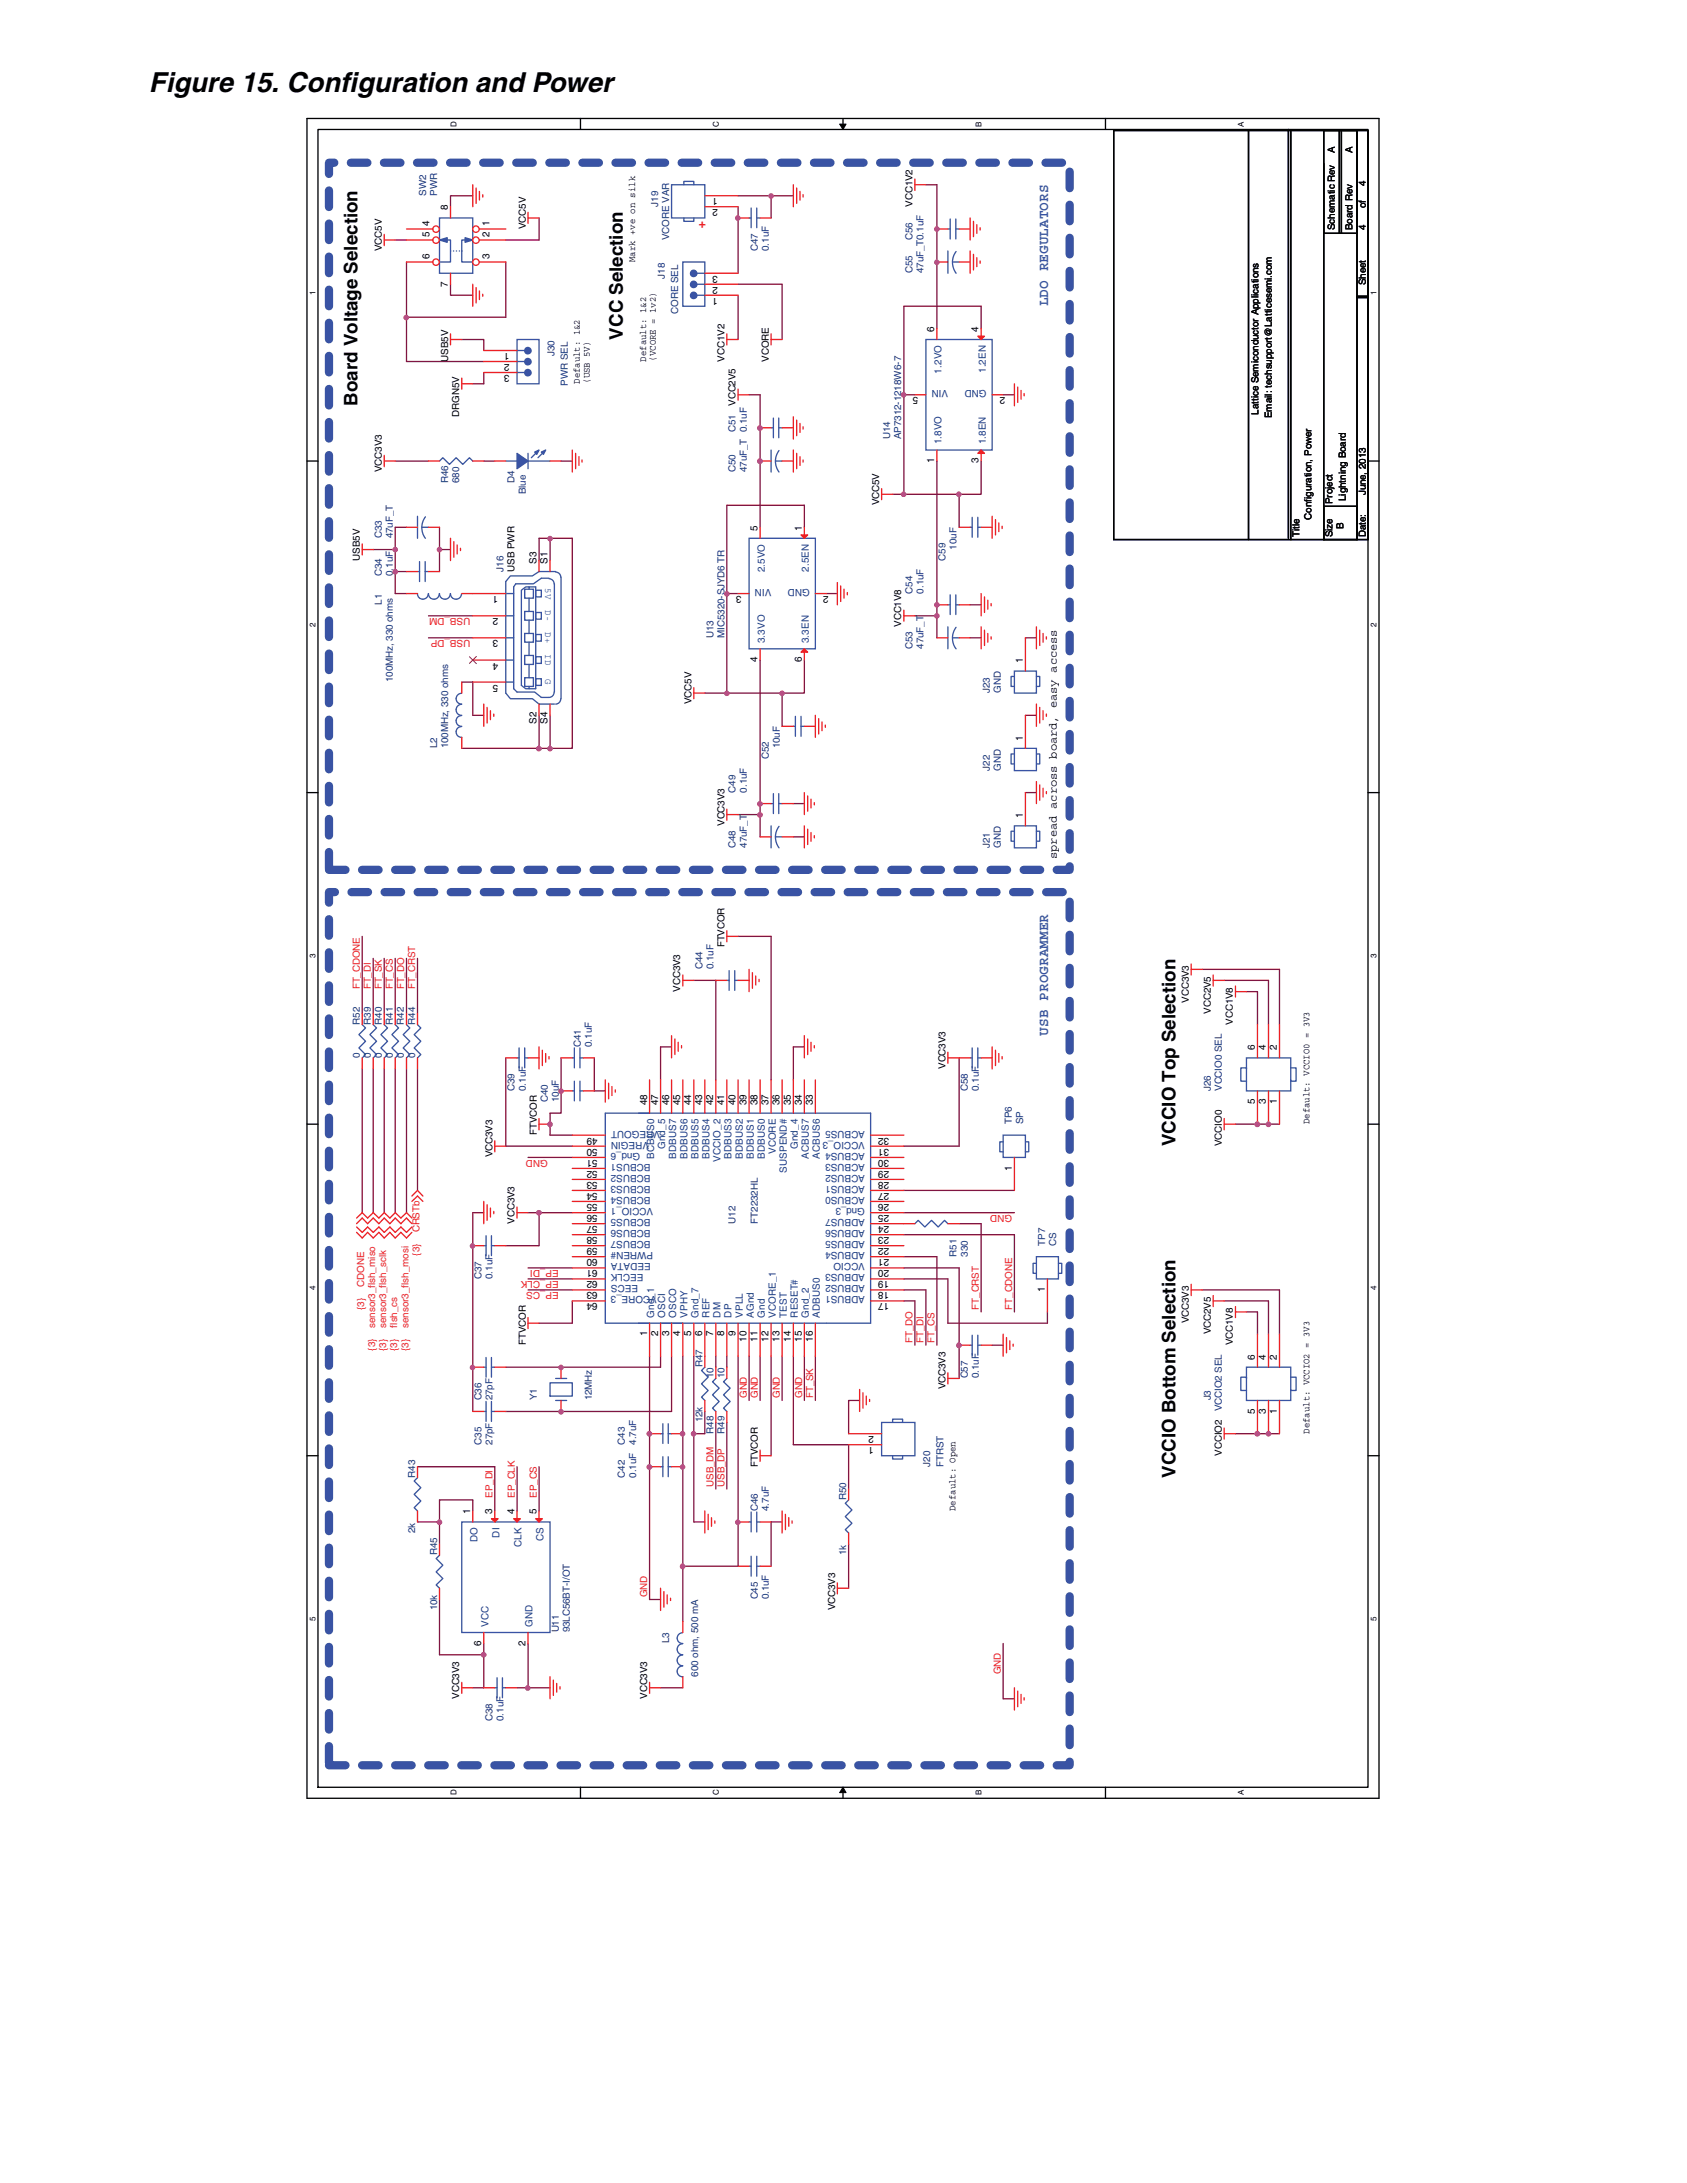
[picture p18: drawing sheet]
<svg xmlns="http://www.w3.org/2000/svg" width="216mm" height="279mm" viewBox="0 0 216 279" stroke-linecap="round" stroke-linejoin="round" font-family="sans-serif">
<defs><g id="words">
<text font-size="3.5" x="19" y="11.7">Figure 15. Configuration and Power</text>
<g font-size="2.4" fill="#010202">
<text x="79.7" y="43.5" transform="rotate(-90 79.7 43.5)">VCC Selection</text>
<text x="45.7" y="51.9" transform="rotate(-90 45.7 51.9)">Board Voltage Selection</text>
<text x="150.4" y="146.7" transform="rotate(-90 150.4 146.7)">VCCIO Top Selection</text>
<text x="150.4" y="189.1" transform="rotate(-90 150.4 189.1)">VCCIO Bottom Selection</text>
</g>
<text font-size="1.8" fill="#ed2024" x="90.3" y="29.3" transform="rotate(-90 90.3 29.3)">+</text>
<g font-size="1.8" fill="#3953a4">
<text x="134.1" y="39.2" transform="rotate(-90 134.1 39.2)">LDO REGULATORS</text>
<text x="134.1" y="132.5" transform="rotate(-90 134.1 132.5)">USB PROGRAMMER</text>
</g>
<text font-size="1.5" fill="#010202" x="135.3" y="109.9" transform="rotate(-90 135.3 109.9)">spread across board, easy access</text>
<g font-size="1.3" fill="#010202">
<text x="55" y="29" transform="rotate(-90 55 29)">4</text>
<text x="57.3" y="26.9" transform="rotate(-90 57.3 26.9)">8</text>
<text x="62.6" y="29" transform="rotate(-90 62.6 29)">1</text>
<text x="91.9" y="25.4" transform="rotate(-180 91.9 25.4)">1</text>
<text x="91.9" y="26.8" transform="rotate(-180 91.9 26.8)">2</text>
<text x="55" y="30.4" transform="rotate(-90 55 30.4)">5</text>
<text x="55" y="33.2" transform="rotate(-90 55 33.2)">6</text>
<text x="62.6" y="33.2" transform="rotate(-90 62.6 33.2)">3</text>
<text x="62.6" y="30.4" transform="rotate(-90 62.6 30.4)">2</text>
<text x="91.9" y="35.3" transform="rotate(-180 91.9 35.3)">3</text>
<text x="57.3" y="36.7" transform="rotate(-90 57.3 36.7)">7</text>
<text x="91.9" y="38.1" transform="rotate(-180 91.9 38.1)">1</text>
<text x="91.9" y="36.7" transform="rotate(-180 91.9 36.7)">2</text>
<text x="65.2" y="45.2" transform="rotate(-180 65.2 45.2)">1</text>
<text x="65.2" y="46.6" transform="rotate(-180 65.2 46.6)">2</text>
<text x="119.6" y="42.5" transform="rotate(-90 119.6 42.5)">6</text>
<text x="125.2" y="42.5" transform="rotate(-90 125.2 42.5)">4</text>
<text x="65.2" y="48" transform="rotate(-180 65.2 48)">3</text>
<text x="117.5" y="50.9" transform="rotate(-180 117.5 50.9)">5</text>
<text x="128.6" y="50.9" transform="rotate(-180 128.6 50.9)">2</text>
<text x="119.6" y="59.3" transform="rotate(-90 119.6 59.3)">1</text>
<text x="125.2" y="59.3" transform="rotate(-90 125.2 59.3)">3</text>
<text x="96.9" y="67.9" transform="rotate(-90 96.9 67.9)">5</text>
<text x="102.6" y="67.9" transform="rotate(-90 102.6 67.9)">1</text>
<text x="63.7" y="76.3" transform="rotate(-180 63.7 76.3)">1</text>
<text x="68.7" y="72.2" transform="rotate(-90 68.7 72.2)">S3</text>
<text x="70.1" y="72.2" transform="rotate(-90 70.1 72.2)">S1</text>
<text x="94.9" y="76.3" transform="rotate(-180 94.9 76.3)">3</text>
<text x="106" y="76.3" transform="rotate(-180 106 76.3)">2</text>
<text x="63.7" y="79.1" transform="rotate(-180 63.7 79.1)">2</text>
<text x="63.7" y="82" transform="rotate(-180 63.7 82)">3</text>
<text x="63.7" y="87.6" transform="rotate(-180 63.7 87.6)">5</text>
<text x="63.7" y="84.8" transform="rotate(-180 63.7 84.8)">4</text>
<text x="96.9" y="84.7" transform="rotate(-90 96.9 84.7)">4</text>
<text x="102.6" y="84.7" transform="rotate(-90 102.6 84.7)">6</text>
<text x="130.9" y="84.9" transform="rotate(-90 130.9 84.9)">1</text>
<text x="68.7" y="92.7" transform="rotate(-90 68.7 92.7)">S2</text>
<text x="70.1" y="92.7" transform="rotate(-90 70.1 92.7)">S4</text>
<text x="130.9" y="94.8" transform="rotate(-90 130.9 94.8)">1</text>
<text x="130.9" y="104.7" transform="rotate(-90 130.9 104.7)">1</text>
<text x="160.6" y="134.4" transform="rotate(-90 160.6 134.4)">6</text>
<text x="162" y="134.4" transform="rotate(-90 162 134.4)">4</text>
<text x="163.4" y="134.4" transform="rotate(-90 163.4 134.4)">2</text>
<text x="82.8" y="141.5" transform="rotate(-90 82.8 141.5)">48</text>
<text x="84.2" y="141.5" transform="rotate(-90 84.2 141.5)">47</text>
<text x="85.6" y="141.5" transform="rotate(-90 85.6 141.5)">46</text>
<text x="87.1" y="141.5" transform="rotate(-90 87.1 141.5)">45</text>
<text x="88.5" y="141.5" transform="rotate(-90 88.5 141.5)">44</text>
<text x="89.9" y="141.5" transform="rotate(-90 89.9 141.5)">43</text>
<text x="91.3" y="141.5" transform="rotate(-90 91.3 141.5)">42</text>
<text x="92.7" y="141.5" transform="rotate(-90 92.7 141.5)">41</text>
<text x="94.1" y="141.5" transform="rotate(-90 94.1 141.5)">40</text>
<text x="95.5" y="141.5" transform="rotate(-90 95.5 141.5)">39</text>
<text x="96.9" y="141.5" transform="rotate(-90 96.9 141.5)">38</text>
<text x="98.4" y="141.5" transform="rotate(-90 98.4 141.5)">37</text>
<text x="99.8" y="141.5" transform="rotate(-90 99.8 141.5)">36</text>
<text x="101.2" y="141.5" transform="rotate(-90 101.2 141.5)">35</text>
<text x="102.6" y="141.5" transform="rotate(-90 102.6 141.5)">34</text>
<text x="104" y="141.5" transform="rotate(-90 104 141.5)">33</text>
<text x="160.6" y="141.3" transform="rotate(-90 160.6 141.3)">5</text>
<text x="162" y="141.3" transform="rotate(-90 162 141.3)">3</text>
<text x="163.4" y="141.3" transform="rotate(-90 163.4 141.3)">1</text>
<text x="76.5" y="145.6" transform="rotate(-180 76.5 145.6)">49</text>
<text x="76.5" y="149.9" transform="rotate(-180 76.5 149.9)">52</text>
<text x="76.5" y="147" transform="rotate(-180 76.5 147)">50</text>
<text x="76.5" y="148.5" transform="rotate(-180 76.5 148.5)">51</text>
<text x="113.8" y="147" transform="rotate(-180 113.8 147)">31</text>
<text x="113.8" y="149.9" transform="rotate(-180 113.8 149.9)">29</text>
<text x="113.8" y="148.5" transform="rotate(-180 113.8 148.5)">30</text>
<text x="113.8" y="145.6" transform="rotate(-180 113.8 145.6)">32</text>
<text x="129.5" y="149.8" transform="rotate(-90 129.5 149.8)">1</text>
<text x="76.5" y="151.3" transform="rotate(-180 76.5 151.3)">53</text>
<text x="76.5" y="152.7" transform="rotate(-180 76.5 152.7)">54</text>
<text x="76.5" y="154.1" transform="rotate(-180 76.5 154.1)">55</text>
<text x="76.5" y="155.5" transform="rotate(-180 76.5 155.5)">56</text>
<text x="113.8" y="155.5" transform="rotate(-180 113.8 155.5)">25</text>
<text x="113.8" y="154.1" transform="rotate(-180 113.8 154.1)">26</text>
<text x="113.8" y="152.7" transform="rotate(-180 113.8 152.7)">27</text>
<text x="113.8" y="151.3" transform="rotate(-180 113.8 151.3)">28</text>
<text x="76.5" y="156.9" transform="rotate(-180 76.5 156.9)">57</text>
<text x="76.5" y="158.4" transform="rotate(-180 76.5 158.4)">58</text>
<text x="76.5" y="159.8" transform="rotate(-180 76.5 159.8)">59</text>
<text x="76.5" y="161.2" transform="rotate(-180 76.5 161.2)">60</text>
<text x="113.8" y="161.2" transform="rotate(-180 113.8 161.2)">21</text>
<text x="113.8" y="159.8" transform="rotate(-180 113.8 159.8)">22</text>
<text x="113.8" y="158.4" transform="rotate(-180 113.8 158.4)">23</text>
<text x="113.8" y="156.9" transform="rotate(-180 113.8 156.9)">24</text>
<text x="76.5" y="162.6" transform="rotate(-180 76.5 162.6)">61</text>
<text x="76.5" y="165.4" transform="rotate(-180 76.5 165.4)">63</text>
<text x="76.5" y="166.8" transform="rotate(-180 76.5 166.8)">64</text>
<text x="76.5" y="164" transform="rotate(-180 76.5 164)">62</text>
<text x="113.8" y="162.6" transform="rotate(-180 113.8 162.6)">20</text>
<text x="113.8" y="166.8" transform="rotate(-180 113.8 166.8)">17</text>
<text x="113.8" y="165.4" transform="rotate(-180 113.8 165.4)">18</text>
<text x="113.8" y="164" transform="rotate(-180 113.8 164)">19</text>
<text x="133.7" y="165.4" transform="rotate(-90 133.7 165.4)">1</text>
<text x="82.8" y="171.1" transform="rotate(-90 82.8 171.1)">1</text>
<text x="84.2" y="171.1" transform="rotate(-90 84.2 171.1)">2</text>
<text x="85.6" y="171.1" transform="rotate(-90 85.6 171.1)">3</text>
<text x="87.1" y="171.1" transform="rotate(-90 87.1 171.1)">4</text>
<text x="88.5" y="171.1" transform="rotate(-90 88.5 171.1)">5</text>
<text x="89.9" y="171.1" transform="rotate(-90 89.9 171.1)">6</text>
<text x="91.3" y="171.1" transform="rotate(-90 91.3 171.1)">7</text>
<text x="92.7" y="171.1" transform="rotate(-90 92.7 171.1)">8</text>
<text x="94.1" y="171.1" transform="rotate(-90 94.1 171.1)">9</text>
<text x="95.5" y="171.8" transform="rotate(-90 95.5 171.8)">10</text>
<text x="96.9" y="171.8" transform="rotate(-90 96.9 171.8)">11</text>
<text x="98.4" y="171.8" transform="rotate(-90 98.4 171.8)">12</text>
<text x="99.8" y="171.8" transform="rotate(-90 99.8 171.8)">13</text>
<text x="101.2" y="171.8" transform="rotate(-90 101.2 171.8)">14</text>
<text x="102.6" y="171.8" transform="rotate(-90 102.6 171.8)">15</text>
<text x="104" y="171.8" transform="rotate(-90 104 171.8)">16</text>
<text x="160.6" y="174" transform="rotate(-90 160.6 174)">6</text>
<text x="162" y="174" transform="rotate(-90 162 174)">4</text>
<text x="163.4" y="174" transform="rotate(-90 163.4 174)">2</text>
<text x="111.8" y="185.2" transform="rotate(-180 111.8 185.2)">1</text>
<text x="111.8" y="183.8" transform="rotate(-180 111.8 183.8)">2</text>
<text x="160.6" y="180.9" transform="rotate(-90 160.6 180.9)">5</text>
<text x="162" y="180.9" transform="rotate(-90 162 180.9)">3</text>
<text x="163.4" y="180.9" transform="rotate(-90 163.4 180.9)">1</text>
<text x="60.2" y="193.8" transform="rotate(-90 60.2 193.8)">1</text>
<text x="63" y="193.8" transform="rotate(-90 63 193.8)">3</text>
<text x="65.8" y="193.8" transform="rotate(-90 65.8 193.8)">4</text>
<text x="68.7" y="193.8" transform="rotate(-90 68.7 193.8)">5</text>
<text x="61.6" y="210.6" transform="rotate(-90 61.6 210.6)">6</text>
<text x="67.2" y="210.6" transform="rotate(-90 67.2 210.6)">2</text>
</g>
<g font-size="1.3" fill="#1d437e">
<text x="120.5" y="47.8" transform="rotate(-90 120.5 47.8)">1.2VO</text>
<text x="126.2" y="47.7" transform="rotate(-90 126.2 47.7)">1.2EN</text>
<text x="121.3" y="49.9" transform="rotate(-180 121.3 49.9)">VIN</text>
<text x="126.3" y="49.9" transform="rotate(-180 126.3 49.9)">GND</text>
<text x="120.5" y="56.9" transform="rotate(-90 120.5 56.9)">1.8VO</text>
<text x="126.2" y="56.9" transform="rotate(-90 126.2 56.9)">1.8EN</text>
<text x="97.9" y="73.3" transform="rotate(-90 97.9 73.3)">2.5VO</text>
<text x="98.7" y="75.4" transform="rotate(-180 98.7 75.4)">VIN</text>
<text x="103.5" y="73.2" transform="rotate(-90 103.5 73.2)">2.5EN</text>
<text x="103.6" y="75.4" transform="rotate(-180 103.6 75.4)">GND</text>
<text x="97.9" y="82.3" transform="rotate(-90 97.9 82.3)">3.3VO</text>
<text x="103.5" y="82.3" transform="rotate(-90 103.5 82.3)">3.3EN</text>
<text x="81.9" y="147.5" transform="rotate(-180 81.9 147.5)">Gnd_6</text>
<text x="83.1" y="146.1" transform="rotate(-180 83.1 146.1)">VREGIN</text>
<text x="83.3" y="149" transform="rotate(-180 83.3 149)">BCBUS1</text>
<text x="83.7" y="148.3" transform="rotate(-90 83.7 148.3)">BCBUS0</text>
<text x="84.5" y="144.7" transform="rotate(-180 84.5 144.7)">VREGOUT</text>
<text x="85.1" y="147.1" transform="rotate(-90 85.1 147.1)">Gnd_5</text>
<text x="86.5" y="148.3" transform="rotate(-90 86.5 148.3)">BDBUS7</text>
<text x="88" y="148.3" transform="rotate(-90 88 148.3)">BDBUS6</text>
<text x="89.4" y="148.3" transform="rotate(-90 89.4 148.3)">BDBUS5</text>
<text x="90.8" y="148.3" transform="rotate(-90 90.8 148.3)">BDBUS4</text>
<text x="92.2" y="148.7" transform="rotate(-90 92.2 148.7)">VCCIO_2</text>
<text x="93.6" y="148.3" transform="rotate(-90 93.6 148.3)">BDBUS3</text>
<text x="95" y="148.3" transform="rotate(-90 95 148.3)">BDBUS2</text>
<text x="96.5" y="148.3" transform="rotate(-90 96.5 148.3)">BDBUS1</text>
<text x="97.9" y="148.3" transform="rotate(-90 97.9 148.3)">BDBUS0</text>
<text x="99.3" y="147.7" transform="rotate(-90 99.3 147.7)">VCORE</text>
<text x="102.1" y="147.1" transform="rotate(-90 102.1 147.1)">Gnd_4</text>
<text x="103.5" y="148.3" transform="rotate(-90 103.5 148.3)">ACBUS7</text>
<text x="104.9" y="148.3" transform="rotate(-90 104.9 148.3)">ACBUS6</text>
<text x="110.7" y="149" transform="rotate(-180 110.7 149)">ACBUS3</text>
<text x="110.7" y="147.5" transform="rotate(-180 110.7 147.5)">ACBUS4</text>
<text x="110.7" y="146.1" transform="rotate(-180 110.7 146.1)">VCCIO_3</text>
<text x="110.7" y="144.7" transform="rotate(-180 110.7 144.7)">ACBUS5</text>
<text x="83.3" y="150.4" transform="rotate(-180 83.3 150.4)">BCBUS2</text>
<text x="83.3" y="151.8" transform="rotate(-180 83.3 151.8)">BCBUS3</text>
<text x="83.3" y="153.2" transform="rotate(-180 83.3 153.2)">BCBUS4</text>
<text x="83.6" y="154.6" transform="rotate(-180 83.6 154.6)">VCCIO_1</text>
<text x="100.7" y="150.1" transform="rotate(-90 100.7 150.1)">SUSPEND#</text>
<text x="110.7" y="154.6" transform="rotate(-180 110.7 154.6)">Gnd_3</text>
<text x="110.7" y="153.2" transform="rotate(-180 110.7 153.2)">ACBUS0</text>
<text x="110.7" y="151.8" transform="rotate(-180 110.7 151.8)">ACBUS1</text>
<text x="110.7" y="150.4" transform="rotate(-180 110.7 150.4)">ACBUS2</text>
<text x="83.3" y="156" transform="rotate(-180 83.3 156)">BCBUS5</text>
<text x="83.3" y="157.4" transform="rotate(-180 83.3 157.4)">BCBUS6</text>
<text x="83.3" y="158.8" transform="rotate(-180 83.3 158.8)">BCBUS7</text>
<text x="83.3" y="161.7" transform="rotate(-180 83.3 161.7)">EEDATA</text>
<text x="83.6" y="160.3" transform="rotate(-180 83.6 160.3)">PWREN#</text>
<text x="110.7" y="161.7" transform="rotate(-180 110.7 161.7)">VCCIO</text>
<text x="110.7" y="160.3" transform="rotate(-180 110.7 160.3)">ADBUS4</text>
<text x="110.7" y="158.8" transform="rotate(-180 110.7 158.8)">ADBUS5</text>
<text x="110.7" y="157.4" transform="rotate(-180 110.7 157.4)">ADBUS6</text>
<text x="110.7" y="156" transform="rotate(-180 110.7 156)">ADBUS7</text>
<text x="81.7" y="164.5" transform="rotate(-180 81.7 164.5)">EECS</text>
<text x="82.3" y="163.1" transform="rotate(-180 82.3 163.1)">EECLK</text>
<text x="84.1" y="165.9" transform="rotate(-180 84.1 165.9)">VCORE_3</text>
<text x="110.7" y="165.9" transform="rotate(-180 110.7 165.9)">ADBUS1</text>
<text x="110.7" y="164.5" transform="rotate(-180 110.7 164.5)">ADBUS2</text>
<text x="110.7" y="163.1" transform="rotate(-180 110.7 163.1)">ADBUS3</text>
<text x="83.7" y="168.6" transform="rotate(-90 83.7 168.6)">Gnd_1</text>
<text x="85.1" y="168.6" transform="rotate(-90 85.1 168.6)">OSCI</text>
<text x="86.5" y="168.6" transform="rotate(-90 86.5 168.6)">OSCO</text>
<text x="88" y="168.6" transform="rotate(-90 88 168.6)">VPHY</text>
<text x="89.4" y="168.6" transform="rotate(-90 89.4 168.6)">Gnd_7</text>
<text x="90.8" y="168.6" transform="rotate(-90 90.8 168.6)">REF</text>
<text x="92.2" y="168.6" transform="rotate(-90 92.2 168.6)">DM</text>
<text x="93.6" y="168.6" transform="rotate(-90 93.6 168.6)">DP</text>
<text x="95" y="168.6" transform="rotate(-90 95 168.6)">VPLL</text>
<text x="96.5" y="168.6" transform="rotate(-90 96.5 168.6)">AGnd</text>
<text x="97.9" y="168.6" transform="rotate(-90 97.9 168.6)">Gnd</text>
<text x="99.3" y="168.6" transform="rotate(-90 99.3 168.6)">VCORE_1</text>
<text x="100.7" y="168.6" transform="rotate(-90 100.7 168.6)">TEST</text>
<text x="102.1" y="168.6" transform="rotate(-90 102.1 168.6)">RESET#</text>
<text x="103.5" y="168.6" transform="rotate(-90 103.5 168.6)">Gnd_2</text>
<text x="104.9" y="168.6" transform="rotate(-90 104.9 168.6)">ADBUS0</text>
<text x="61.1" y="197.4" transform="rotate(-90 61.1 197.4)">DO</text>
<text x="63.9" y="196.8" transform="rotate(-90 63.9 196.8)">DI</text>
<text x="69.6" y="197.3" transform="rotate(-90 69.6 197.3)">CS</text>
<text x="66.8" y="198" transform="rotate(-90 66.8 198)">CLK</text>
<text x="62.5" y="208.2" transform="rotate(-90 62.5 208.2)">VCC</text>
<text x="68.2" y="208.2" transform="rotate(-90 68.2 208.2)">GND</text>
</g>
<g font-size="1.2" fill="#010202">
<text x="170.8" y="19.6" transform="rotate(-90 170.8 19.6)">A</text>
<text x="173.1" y="19.6" transform="rotate(-90 173.1 19.6)">A</text>
<text x="174.8" y="23.8" transform="rotate(-90 174.8 23.8)">4</text>
<text x="67.3" y="29.3" transform="rotate(-90 67.3 29.3)">VCC5V</text>
<text x="116.8" y="26.5" transform="rotate(-90 116.8 26.5)">VCC1V2</text>
<text x="170.8" y="29.4" transform="rotate(-90 170.8 29.4)">Schematic Rev</text>
<text x="173.1" y="29.4" transform="rotate(-90 173.1 29.4)">Board Rev</text>
<text x="174.8" y="26.6" transform="rotate(-90 174.8 26.6)">of</text>
<text x="174.8" y="29.4" transform="rotate(-90 174.8 29.4)">4</text>
<text x="48.9" y="32.1" transform="rotate(-90 48.9 32.1)">VCC5V</text>
<text x="81.3" y="33.5" transform="rotate(-90 81.3 33.5)">Mark +ve on silk</text>
<text x="174.8" y="36.5" transform="rotate(-90 174.8 36.5)">Sheet</text>
<text x="57.4" y="46.3" transform="rotate(-90 57.4 46.3)">USB5V</text>
<text x="82.7" y="46.3" transform="rotate(-90 82.7 46.3)">Default: 1&amp;2</text>
<text x="83.9" y="46.3" transform="rotate(-90 83.9 46.3)">(VCORE = 1v2)</text>
<text x="92.7" y="46.3" transform="rotate(-90 92.7 46.3)">VCC1V2</text>
<text x="98.4" y="46.3" transform="rotate(-90 98.4 46.3)">VCORE</text>
<text x="58.8" y="53.3" transform="rotate(-90 58.8 53.3)">DRGN5V</text>
<text x="74.2" y="49.1" transform="rotate(-90 74.2 49.1)">Default: 1&amp;2</text>
<text x="75.5" y="49.1" transform="rotate(-90 75.5 49.1)">(USB 5V)</text>
<text x="94.1" y="51.9" transform="rotate(-90 94.1 51.9)">VCC2V5</text>
<text x="161.1" y="53.1" transform="rotate(-90 161.1 53.1)">Lattice Semiconductor Applications</text>
<text x="162.8" y="53.5" transform="rotate(-90 162.8 53.5)">Email: techsupport@Latticesemi.com</text>
<text x="48.9" y="60.4" transform="rotate(-90 48.9 60.4)">VCC3V3</text>
<text x="112.5" y="64.7" transform="rotate(-90 112.5 64.7)">VCC5V</text>
<text x="170.5" y="64.5" transform="rotate(-90 170.5 64.5)">Project</text>
<text x="172.2" y="64.1" transform="rotate(-90 172.2 64.1)">Lightning Board</text>
<text x="174.8" y="63.4" transform="rotate(-90 174.8 63.4)">June, 2013</text>
<text x="46.1" y="71.7" transform="rotate(-90 46.1 71.7)">USB5V</text>
<text x="166.3" y="68.8" transform="rotate(-90 166.3 68.8)">Title</text>
<text x="167.8" y="66.5" transform="rotate(-90 167.8 66.5)">Configuration, Power</text>
<text x="170.5" y="68.8" transform="rotate(-90 170.5 68.8)">Size</text>
<text x="171.9" y="67.7" transform="rotate(-90 171.9 67.7)">B</text>
<text x="174.8" y="68.8" transform="rotate(-90 174.8 68.8)">Date:</text>
<text x="65.8" y="73.2" transform="rotate(-90 65.8 73.2)">USB PWR</text>
<text x="115.3" y="80.2" transform="rotate(-90 115.3 80.2)">VCC1V8</text>
<text x="88.5" y="90.1" transform="rotate(-90 88.5 90.1)">VCC5V</text>
<text x="92.7" y="105.7" transform="rotate(-90 92.7 105.7)">VCC3V3</text>
<text x="92.7" y="121.3" transform="rotate(-90 92.7 121.3)">FTVCOR</text>
<text x="87.1" y="126.9" transform="rotate(-90 87.1 126.9)">VCC3V3</text>
<text x="152.2" y="128.3" transform="rotate(-90 152.2 128.3)">VCC3V3</text>
<text x="155" y="129.7" transform="rotate(-90 155 129.7)">VCC2V5</text>
<text x="157.8" y="131.1" transform="rotate(-90 157.8 131.1)">VCC1V8</text>
<text x="121" y="136.8" transform="rotate(-90 121 136.8)">VCC3V3</text>
<text x="167.6" y="143.9" transform="rotate(-90 167.6 143.9)">Default: VCCIO0 = 3V3</text>
<text x="63" y="148.1" transform="rotate(-90 63 148.1)">VCC3V3</text>
<text x="68.7" y="145.3" transform="rotate(-90 68.7 145.3)">FTVCOR</text>
<text x="156.4" y="146.7" transform="rotate(-90 156.4 146.7)">VCCIO0</text>
<text x="65.8" y="156.6" transform="rotate(-90 65.8 156.6)">VCC3V3</text>
<text x="67.3" y="172.2" transform="rotate(-90 67.3 172.2)">FTVCOR</text>
<text x="152.2" y="169.4" transform="rotate(-90 152.2 169.4)">VCC3V3</text>
<text x="155" y="170.8" transform="rotate(-90 155 170.8)">VCC2V5</text>
<text x="157.8" y="172.2" transform="rotate(-90 157.8 172.2)">VCC1V8</text>
<text x="121" y="177.8" transform="rotate(-90 121 177.8)">VCC3V3</text>
<text x="167.6" y="183.5" transform="rotate(-90 167.6 183.5)">Default: VCCIO2 = 3V3</text>
<text x="97" y="187.7" transform="rotate(-90 97 187.7)">FTVCOR</text>
<text x="156.4" y="186.3" transform="rotate(-90 156.4 186.3)">VCCIO2</text>
<text x="122.3" y="193.4" transform="rotate(-90 122.3 193.4)">Default: Open</text>
<text x="106.9" y="206.1" transform="rotate(-90 106.9 206.1)">VCC3V3</text>
<text x="58.8" y="217.4" transform="rotate(-90 58.8 217.4)">VCC3V3</text>
<text x="82.8" y="217.4" transform="rotate(-90 82.8 217.4)">VCC3V3</text>
</g>
<g font-size="1.2" fill="#282973">
<text x="54.5" y="25.1" transform="rotate(-90 54.5 25.1)">SW2</text>
<text x="56" y="25.1" transform="rotate(-90 56 25.1)">PWR</text>
<text x="84.2" y="26.5" transform="rotate(-90 84.2 26.5)">J19</text>
<text x="85.1" y="35.7" transform="rotate(-90 85.1 35.7)">J18</text>
<text x="85.7" y="30.7" transform="rotate(-90 85.7 30.7)">VCORE VAR</text>
<text x="97" y="32.1" transform="rotate(-90 97 32.1)">C47</text>
<text x="98.4" y="32.1" transform="rotate(-90 98.4 32.1)">0.1uF</text>
<text x="116.8" y="35" transform="rotate(-90 116.8 35)">C55</text>
<text x="116.8" y="30.7" transform="rotate(-90 116.8 30.7)">C56</text>
<text x="118.2" y="35" transform="rotate(-90 118.2 35)">47uF_T0.1uF</text>
<text x="86.8" y="40.2" transform="rotate(-90 86.8 40.2)">CORE SEL</text>
<text x="70.9" y="45.6" transform="rotate(-90 70.9 45.6)">J30</text>
<text x="72.7" y="49.4" transform="rotate(-90 72.7 49.4)">PWR SEL</text>
<text x="94.1" y="55.3" transform="rotate(-90 94.1 55.3)">C51</text>
<text x="113.9" y="56.2" transform="rotate(-90 113.9 56.2)">U14</text>
<text x="115.3" y="56.2" transform="rotate(-90 115.3 56.2)">AP7312-1218W6-7</text>
<text x="57.4" y="61.8" transform="rotate(-90 57.4 61.8)">R46</text>
<text x="58.8" y="61.8" transform="rotate(-90 58.8 61.8)">680</text>
<text x="65.8" y="61.8" transform="rotate(-90 65.8 61.8)">D4</text>
<text x="67.3" y="63.3" transform="rotate(-90 67.3 63.3)">Blue</text>
<text x="94.1" y="60.4" transform="rotate(-90 94.1 60.4)">C50</text>
<text x="95.6" y="60.4" transform="rotate(-90 95.6 60.4)">47uF_T 0.1uF</text>
<text x="48.9" y="68.9" transform="rotate(-90 48.9 68.9)">C33</text>
<text x="50.3" y="68.9" transform="rotate(-90 50.3 68.9)">47uF_T</text>
<text x="121" y="71.7" transform="rotate(-90 121 71.7)">C59</text>
<text x="122.4" y="70.3" transform="rotate(-90 122.4 70.3)">10uF</text>
<text x="48.9" y="73.7" transform="rotate(-90 48.9 73.7)">C34</text>
<text x="48.9" y="77.4" transform="rotate(-90 48.9 77.4)">L1</text>
<text x="50.3" y="73.7" transform="rotate(-90 50.3 73.7)">0.1uF</text>
<text x="64.4" y="73.2" transform="rotate(-90 64.4 73.2)">J16</text>
<text x="116.8" y="76" transform="rotate(-90 116.8 76)">C54</text>
<text x="118.2" y="76" transform="rotate(-90 118.2 76)">0.1uF</text>
<text x="91.3" y="81.6" transform="rotate(-90 91.3 81.6)">U13</text>
<text x="92.7" y="81.6" transform="rotate(-90 92.7 81.6)">MIC5320-SJYD6 TR</text>
<text x="116.8" y="83" transform="rotate(-90 116.8 83)">C53</text>
<text x="118.2" y="83" transform="rotate(-90 118.2 83)">47uF_T</text>
<text x="50.3" y="87.3" transform="rotate(-90 50.3 87.3)">100MHz, 330 ohms</text>
<text x="126.7" y="88.7" transform="rotate(-90 126.7 88.7)">J23</text>
<text x="128.1" y="88.7" transform="rotate(-90 128.1 88.7)">GND</text>
<text x="56" y="95.8" transform="rotate(-90 56 95.8)">L2</text>
<text x="57.4" y="95.8" transform="rotate(-90 57.4 95.8)">100MHz, 330 ohms</text>
<text x="99.8" y="95.8" transform="rotate(-90 99.8 95.8)">10uF</text>
<text x="94.1" y="101.4" transform="rotate(-90 94.1 101.4)">C49</text>
<text x="95.6" y="101.4" transform="rotate(-90 95.6 101.4)">0.1uF</text>
<text x="98.4" y="97.2" transform="rotate(-90 98.4 97.2)">C52</text>
<text x="126.7" y="98.6" transform="rotate(-90 126.7 98.6)">J22</text>
<text x="128.1" y="98.6" transform="rotate(-90 128.1 98.6)">GND</text>
<text x="94.1" y="108.5" transform="rotate(-90 94.1 108.5)">C48</text>
<text x="95.6" y="108.5" transform="rotate(-90 95.6 108.5)">47uF_T</text>
<text x="126.7" y="108.5" transform="rotate(-90 126.7 108.5)">J21</text>
<text x="128.1" y="108.5" transform="rotate(-90 128.1 108.5)">GND</text>
<text x="89.9" y="124.1" transform="rotate(-90 89.9 124.1)">C44</text>
<text x="91.3" y="124.1" transform="rotate(-90 91.3 124.1)">0.1uF</text>
<text x="46.1" y="131.1" transform="rotate(-90 46.1 131.1)">R52</text>
<text x="47.5" y="131.1" transform="rotate(-90 47.5 131.1)">R39</text>
<text x="48.9" y="131.1" transform="rotate(-90 48.9 131.1)">R40</text>
<text x="50.3" y="131.1" transform="rotate(-90 50.3 131.1)">R41</text>
<text x="51.7" y="131.1" transform="rotate(-90 51.7 131.1)">R42</text>
<text x="53.1" y="131.1" transform="rotate(-90 53.1 131.1)">R44</text>
<text x="46.1" y="135.4" transform="rotate(-90 46.1 135.4)">0</text>
<text x="47.5" y="135.4" transform="rotate(-90 47.5 135.4)">0</text>
<text x="48.9" y="135.4" transform="rotate(-90 48.9 135.4)">0</text>
<text x="50.3" y="135.4" transform="rotate(-90 50.3 135.4)">0</text>
<text x="51.7" y="135.4" transform="rotate(-90 51.7 135.4)">0</text>
<text x="53.1" y="135.4" transform="rotate(-90 53.1 135.4)">0</text>
<text x="74.4" y="134" transform="rotate(-90 74.4 134)">C41</text>
<text x="75.8" y="134" transform="rotate(-90 75.8 134)">0.1uF</text>
<text x="65.8" y="139.6" transform="rotate(-90 65.8 139.6)">C39</text>
<text x="67.3" y="139.6" transform="rotate(-90 67.3 139.6)">0.1uF</text>
<text x="70.1" y="141.1" transform="rotate(-90 70.1 141.1)">C40</text>
<text x="71.5" y="141.1" transform="rotate(-90 71.5 141.1)">10uF</text>
<text x="123.9" y="139.6" transform="rotate(-90 123.9 139.6)">C58</text>
<text x="125.3" y="139.6" transform="rotate(-90 125.3 139.6)">0.1uF</text>
<text x="129.5" y="143.9" transform="rotate(-90 129.5 143.9)">TP6</text>
<text x="130.9" y="143.9" transform="rotate(-90 130.9 143.9)">SP</text>
<text x="155" y="139.6" transform="rotate(-90 155 139.6)">J26</text>
<text x="156.4" y="139.6" transform="rotate(-90 156.4 139.6)">VCCIO0 SEL</text>
<text x="94.1" y="156.6" transform="rotate(-90 94.1 156.6)">U12</text>
<text x="97" y="156.6" transform="rotate(-90 97 156.6)">FT2232HL</text>
<text x="122.4" y="160.8" transform="rotate(-90 122.4 160.8)">R51</text>
<text x="123.9" y="160.8" transform="rotate(-90 123.9 160.8)">330</text>
<text x="133.8" y="159.4" transform="rotate(-90 133.8 159.4)">TP7</text>
<text x="135.2" y="159.4" transform="rotate(-90 135.2 159.4)">CS</text>
<text x="61.6" y="163.7" transform="rotate(-90 61.6 163.7)">C37</text>
<text x="63" y="163.7" transform="rotate(-90 63 163.7)">0.1uF</text>
<text x="61.6" y="179.2" transform="rotate(-90 61.6 179.2)">C36</text>
<text x="63" y="179.2" transform="rotate(-90 63 179.2)">27pF</text>
<text x="68.7" y="179.2" transform="rotate(-90 68.7 179.2)">Y1</text>
<text x="75.8" y="179.2" transform="rotate(-90 75.8 179.2)">12MHz</text>
<text x="89.9" y="175" transform="rotate(-90 89.9 175)">R47</text>
<text x="91.3" y="176.4" transform="rotate(-90 91.3 176.4)">10</text>
<text x="92.7" y="176.4" transform="rotate(-90 92.7 176.4)">10</text>
<text x="123.9" y="176.4" transform="rotate(-90 123.9 176.4)">C57</text>
<text x="125.3" y="176.4" transform="rotate(-90 125.3 176.4)">0.1uF</text>
<text x="155" y="179.2" transform="rotate(-90 155 179.2)">J3</text>
<text x="61.6" y="184.9" transform="rotate(-90 61.6 184.9)">C35</text>
<text x="63" y="184.9" transform="rotate(-90 63 184.9)">27pF</text>
<text x="80" y="184.9" transform="rotate(-90 80 184.9)">C43</text>
<text x="81.4" y="184.9" transform="rotate(-90 81.4 184.9)">4.7uF</text>
<text x="89.9" y="182.1" transform="rotate(-90 89.9 182.1)">12k</text>
<text x="91.3" y="183.5" transform="rotate(-90 91.3 183.5)">R48</text>
<text x="92.7" y="183.5" transform="rotate(-90 92.7 183.5)">R49</text>
<text x="156.4" y="180.6" transform="rotate(-90 156.4 180.6)">VCCIO2 SEL</text>
<text x="53.1" y="189.1" transform="rotate(-90 53.1 189.1)">R43</text>
<text x="80" y="189.1" transform="rotate(-90 80 189.1)">C42</text>
<text x="81.4" y="189.1" transform="rotate(-90 81.4 189.1)">0.1uF</text>
<text x="108.3" y="192" transform="rotate(-90 108.3 192)">R50</text>
<text x="119" y="187.7" transform="rotate(-90 119 187.7)">J20</text>
<text x="120.8" y="187.7" transform="rotate(-90 120.8 187.7)">FTRST</text>
<text x="53.1" y="196.2" transform="rotate(-90 53.1 196.2)">2k</text>
<text x="97" y="193.4" transform="rotate(-90 97 193.4)">C46</text>
<text x="98.4" y="193.4" transform="rotate(-90 98.4 193.4)">4.7uF</text>
<text x="56" y="199.1" transform="rotate(-90 56 199.1)">R45</text>
<text x="108.3" y="199.1" transform="rotate(-90 108.3 199.1)">1k</text>
<text x="56" y="206.1" transform="rotate(-90 56 206.1)">10k</text>
<text x="71.5" y="208.9" transform="rotate(-90 71.5 208.9)">U11</text>
<text x="72.9" y="208.9" transform="rotate(-90 72.9 208.9)">93LC56BT-I/OT</text>
<text x="97" y="204.7" transform="rotate(-90 97 204.7)">C45</text>
<text x="98.4" y="204.7" transform="rotate(-90 98.4 204.7)">0.1uF</text>
<text x="85.7" y="210.3" transform="rotate(-90 85.7 210.3)">L3</text>
<text x="89.4" y="214.6" transform="rotate(-90 89.4 214.6)">600 ohm, 500 mA</text>
<text x="63" y="220.3" transform="rotate(-90 63 220.3)">C38</text>
<text x="64.4" y="220.3" transform="rotate(-90 64.4 220.3)">0.1uF</text>
</g>
<g font-size="1.2" fill="#3953a4">
<text x="69.8" y="75.3" transform="rotate(90 69.8 75.3)">5V</text>
<text x="69.8" y="78.1" transform="rotate(90 69.8 78.1)">D-</text>
<text x="69.8" y="80.9" transform="rotate(90 69.8 80.9)">D+</text>
<text x="69.8" y="83.8" transform="rotate(90 69.8 83.8)">ID</text>
<text x="69.8" y="86.9" transform="rotate(90 69.8 86.9)">G</text>
</g>
<g font-size="1.2" fill="#ed2024">
<text x="60.2" y="81.9" transform="rotate(-180 60.2 81.9)">USB_DP</text>
<text x="60.2" y="79.1" transform="rotate(-180 60.2 79.1)">USB_DM</text>
<text x="46.1" y="126.6" transform="rotate(-90 46.1 126.6)">FT_CDONE</text>
<text x="47.5" y="126.6" transform="rotate(-90 47.5 126.6)">FT_DI</text>
<text x="48.9" y="126.6" transform="rotate(-90 48.9 126.6)">FT_SK</text>
<text x="50.3" y="126.6" transform="rotate(-90 50.3 126.6)">FT_CS</text>
<text x="51.7" y="126.6" transform="rotate(-90 51.7 126.6)">FT_DO</text>
<text x="53.1" y="126.6" transform="rotate(-90 53.1 126.6)">FT_CRST</text>
<text x="70.1" y="148.4" transform="rotate(-180 70.1 148.4)">GND</text>
<text x="129.5" y="155.5" transform="rotate(-180 129.5 155.5)">GND</text>
<text x="53.7" y="160.7" transform="rotate(-90 53.7 160.7)">{3}</text>
<text x="53.7" y="157.7" transform="rotate(-90 53.7 157.7)">CRSTb</text>
<text x="46.6" y="167.7" transform="rotate(-90 46.6 167.7)">{3}</text>
<text x="46.6" y="164.7" transform="rotate(-90 46.6 164.7)">CDONE</text>
<text x="71.5" y="165.4" transform="rotate(-180 71.5 165.4)">EP_CS</text>
<text x="71.5" y="162.6" transform="rotate(-180 71.5 162.6)">EP_DI</text>
<text x="71.5" y="164" transform="rotate(-180 71.5 164)">EP_CLK</text>
<text x="125.3" y="167.6" transform="rotate(-90 125.3 167.6)">FT_CRST</text>
<text x="129.5" y="167.6" transform="rotate(-90 129.5 167.6)">FT_CDONE</text>
<text x="48" y="172.9" transform="rotate(-90 48 172.9)">{3}</text>
<text x="48" y="169.9" transform="rotate(-90 48 169.9)">sensor3_flsh_miso</text>
<text x="49.4" y="172.9" transform="rotate(-90 49.4 172.9)">{3}</text>
<text x="49.4" y="169.9" transform="rotate(-90 49.4 169.9)">sensor3_flsh_sclk</text>
<text x="50.8" y="172.9" transform="rotate(-90 50.8 172.9)">{3}</text>
<text x="50.8" y="169.9" transform="rotate(-90 50.8 169.9)">flsh_cs</text>
<text x="52.3" y="172.9" transform="rotate(-90 52.3 172.9)">{3}</text>
<text x="52.3" y="169.9" transform="rotate(-90 52.3 169.9)">sensor3_flsh_mosi</text>
<text x="116.8" y="171.9" transform="rotate(-90 116.8 171.9)">FT_DO</text>
<text x="118.2" y="171.9" transform="rotate(-90 118.2 171.9)">FT_DI</text>
<text x="119.6" y="171.9" transform="rotate(-90 119.6 171.9)">FT_CS</text>
<text x="95.6" y="178.9" transform="rotate(-90 95.6 178.9)">GND</text>
<text x="97" y="178.9" transform="rotate(-90 97 178.9)">GND</text>
<text x="99.8" y="178.9" transform="rotate(-90 99.8 178.9)">GND</text>
<text x="102.6" y="178.9" transform="rotate(-90 102.6 178.9)">GND</text>
<text x="104.1" y="178.9" transform="rotate(-90 104.1 178.9)">FT_SK</text>
<text x="63" y="191.7" transform="rotate(-90 63 191.7)">EP_DI</text>
<text x="65.9" y="191.7" transform="rotate(-90 65.9 191.7)">EP_CLK</text>
<text x="68.7" y="191.7" transform="rotate(-90 68.7 191.7)">EP_CS</text>
<text x="91.3" y="190.3" transform="rotate(-90 91.3 190.3)">USB_DM</text>
<text x="92.7" y="190.3" transform="rotate(-90 92.7 190.3)">USB_DP</text>
<text x="82.8" y="204.4" transform="rotate(-90 82.8 204.4)">GND</text>
<text x="128.1" y="214.3" transform="rotate(-90 128.1 214.3)">GND</text>
</g>
<g font-size="1" fill="#010202">
<text x="58.4" y="16.2" transform="rotate(-90 58.4 16.2)">D</text>
<text x="92" y="16.2" transform="rotate(-90 92 16.2)">C</text>
<text x="125.6" y="16.2" transform="rotate(-90 125.6 16.2)">B</text>
<text x="159.2" y="16.2" transform="rotate(-90 159.2 16.2)">A</text>
<text x="40.4" y="37.8" transform="rotate(-90 40.4 37.8)">1</text>
<text x="176.2" y="37.8" transform="rotate(-90 176.2 37.8)">1</text>
<text x="40.4" y="80.2" transform="rotate(-90 40.4 80.2)">2</text>
<text x="176.2" y="80.2" transform="rotate(-90 176.2 80.2)">2</text>
<text x="40.4" y="122.7" transform="rotate(-90 40.4 122.7)">3</text>
<text x="176.2" y="122.7" transform="rotate(-90 176.2 122.7)">3</text>
<text x="40.4" y="165.1" transform="rotate(-90 40.4 165.1)">4</text>
<text x="176.2" y="165.1" transform="rotate(-90 176.2 165.1)">4</text>
<text x="40.4" y="207.5" transform="rotate(-90 40.4 207.5)">5</text>
<text x="176.2" y="207.5" transform="rotate(-90 176.2 207.5)">5</text>
<text x="58.4" y="229.8" transform="rotate(-90 58.4 229.8)">D</text>
<text x="92" y="229.8" transform="rotate(-90 92 229.8)">C</text>
<text x="125.6" y="229.8" transform="rotate(-90 125.6 229.8)">B</text>
<text x="159.2" y="229.8" transform="rotate(-90 159.2 229.8)">A</text>
</g>
</g></defs>
<path d="M39.3 15.2h137.2v215h-137.2zM40.7 16.6h134.4v212.2h-134.4z" fill="none" stroke="#010202" stroke-width=".17"/>
<g fill="#fff">
<path d="M39.4 207h1.2v.5h-1.2z"/>
<path d="M175.2 207h1.2v.5h-1.2z"/>
</g>
<path d="M39.3 186.3h1.4M175.1 186.3h1.4" fill="none" stroke="#010202" stroke-width=".17"/>
<g fill="#fff">
<path d="M39.4 164.5h1.2v.6h-1.2z"/>
<path d="M175.2 164.5h1.2v.6h-1.2z"/>
</g>
<path d="M39.3 143.9h1.4M175.1 143.9h1.4" fill="none" stroke="#010202" stroke-width=".17"/>
<g fill="#fff">
<path d="M39.4 122.1h1.2v.6h-1.2z"/>
<path d="M175.2 122.1h1.2v.6h-1.2z"/>
</g>
<path d="M39.3 101.4h1.4M175.1 101.4h1.4" fill="none" stroke="#010202" stroke-width=".17"/>
<g fill="#fff">
<path d="M39.4 79.7h1.2v.5h-1.2z"/>
<path d="M175.2 79.7h1.2v.5h-1.2z"/>
</g>
<path d="M39.3 59h1.4M175.1 59h1.4" fill="none" stroke="#010202" stroke-width=".17"/>
<g fill="#fff">
<path d="M39.4 37.2h1.2v.6h-1.2z"/>
<path d="M175.2 37.2h1.2v.6h-1.2z"/>
<path d="M57.5 229.1h1.1v.7h-1.1z"/>
<path d="M57.5 15.5h1.1v.7h-1.1z"/>
<path d="M91.1 229.1h1.1v.7h-1.1z"/>
<path d="M91.1 15.5h1.1v.7h-1.1z"/>
</g>
<path d="M74.3 15.2v1.4M74.3 228.8v1.4" fill="none" stroke="#010202" stroke-width=".17"/>
<g fill="#fff">
<path d="M124.7 229.1h1.1v.7h-1.1z"/>
<path d="M124.7 15.6h1.1v.6h-1.1z"/>
</g>
<path d="M107.9 15.2v1.4M107.9 228.8v1.4" fill="none" stroke="#010202" stroke-width=".17"/>
<path d="M107.9 228.8l.4 .6h-.8z" fill="#010202"/>
<path d="M107.9 228.8l.4 .6h-.8z" fill="none" stroke="#010202" stroke-width=".13"/>
<path d="M107.5 15.9h.8l-.4 .7z" fill="#010202"/>
<path d="M107.5 15.9h.8l-.4 .7z" fill="none" stroke="#010202" stroke-width=".13"/>
<g fill="#fff">
<path d="M158.3 229.1h1.1v.7h-1.1z"/>
<path d="M158.3 15.6h1.1v.6h-1.1z"/>
</g>
<path d="M141.5 15.2v1.4M141.5 228.8v1.4" fill="none" stroke="#010202" stroke-width=".17"/>
<path d="M42.1 20.8h94.8v90.5h-94.8zM42.1 114.2h94.8v111.7h-94.8z" fill="none" stroke="#3953a4" stroke-width="1.1" stroke-dasharray="2.1 2.1"/>
<path d="M102.9 173.6v5.6M115.7 166.5h1.4M87.4 187.7v12.8M90.2 180.7v2.8M91.6 182.1v8.5M61.9 210.4v1.4" fill="none" stroke="#7f1542" stroke-width=".17"/>
<circle cx="87.4" cy="187.8" r=".27" fill="#b9529f"/>
<circle cx="87.4" cy="187.8" r=".27" fill="none" stroke="#b9529f" stroke-width=".17"/>
<path d="M69 155.2v4.2h-4.3" fill="none" stroke="#7f1542" stroke-width=".17"/>
<circle cx="69" cy="155.2" r=".27" fill="#b9529f"/>
<circle cx="69" cy="155.2" r=".27" fill="none" stroke="#b9529f" stroke-width=".17"/>
<path d="M67.6 155.2h1.4M67.6 210.4v5.6" fill="none" stroke="#7f1542" stroke-width=".17"/>
<circle cx="67.5" cy="216.1" r=".27" fill="#b9529f"/>
<circle cx="67.5" cy="216.1" r=".27" fill="none" stroke="#b9529f" stroke-width=".17"/>
<g fill="none" stroke="#7f1542" stroke-width=".17">
<path d="M53.4 122.7v7M84.5 134v4.2M101.5 134v4.2M122.8 135.4v11.3M60.5 155.2h1.4M60.5 159.4v15.6M115.7 155.2h14.1M125.6 156.6v11.3M67.6 165.1h5.6M73.2 166.5v2.9M84.5 173.6v1.4M101.5 173.6v11.3"/>
<path d="M122.8 162.3v9.9M134 167.9v1.5M56.2 192v2.8M90.2 183.5h-1.4v11.3M60.5 216h1.4M67.6 216h2.8"/>
</g>
<circle cx="56.2" cy="194.8" r=".27" fill="#b9529f"/>
<circle cx="56.2" cy="194.8" r=".27" fill="none" stroke="#b9529f" stroke-width=".17"/>
<path d="M53.4 136.8v15.6M56.2 192h4.3v1.4M83.1 187.7v17M87.4 183.5v4.2" fill="none" stroke="#7f1542" stroke-width=".17"/>
<circle cx="83.1" cy="187.8" r=".27" fill="#b9529f"/>
<circle cx="83.1" cy="187.8" r=".27" fill="none" stroke="#b9529f" stroke-width=".17"/>
<path d="M56.2 211.8h5.7" fill="none" stroke="#7f1542" stroke-width=".17"/>
<circle cx="61.9" cy="211.8" r=".27" fill="#b9529f"/>
<circle cx="61.9" cy="211.8" r=".27" fill="none" stroke="#b9529f" stroke-width=".17"/>
<path d="M71.8 175h12.7M56.2 204.7v7.1M61.9 211.8v4.2" fill="none" stroke="#7f1542" stroke-width=".17"/>
<circle cx="71.8" cy="175" r=".27" fill="#b9529f"/>
<circle cx="71.8" cy="175" r=".27" fill="none" stroke="#b9529f" stroke-width=".17"/>
<path d="M64.7 146.7h8.5M70.4 145.3h2.8M63.3 187.7v5.7M71.8 180.7h14.1" fill="none" stroke="#7f1542" stroke-width=".17"/>
<circle cx="71.8" cy="180.7" r=".27" fill="#b9529f"/>
<circle cx="71.8" cy="180.7" r=".27" fill="none" stroke="#b9529f" stroke-width=".17"/>
<path d="M64.7 135.4v11.3M67.6 148.1h5.6M69 155.2h4.2M122.8 156.6h2.8M60.5 175v5.7M85.9 173.6v7.1M127 172.2h1.4M66.2 187.7v5.7M69 187.7v5.7M94.5 194.8v5.7M83.1 204.7h1.4" fill="none" stroke="#7f1542" stroke-width=".17"/>
<circle cx="60.5" cy="175" r=".27" fill="#b9529f"/>
<circle cx="60.5" cy="175" r=".27" fill="none" stroke="#b9529f" stroke-width=".17"/>
<path d="M60.5 155.2v4.2M100.1 194.8h-1.4v5.7" fill="none" stroke="#7f1542" stroke-width=".17"/>
<circle cx="60.5" cy="159.5" r=".27" fill="#b9529f"/>
<circle cx="60.5" cy="159.5" r=".27" fill="none" stroke="#b9529f" stroke-width=".17"/>
<path d="M71.8 135.4v4.2M76.1 139.6h1.4M115.7 146.7h7.1M64.7 175h7.1M64.7 180.7h7.1" fill="none" stroke="#7f1542" stroke-width=".17"/>
<circle cx="71.8" cy="139.7" r=".27" fill="#b9529f"/>
<circle cx="71.8" cy="139.7" r=".27" fill="none" stroke="#b9529f" stroke-width=".17"/>
<path d="M98.7 119.8v18.4M115.7 162.3h7.1M122.8 172.2v4.2" fill="none" stroke="#7f1542" stroke-width=".17"/>
<circle cx="122.7" cy="172.2" r=".28" fill="#b9529f"/>
<circle cx="122.7" cy="172.2" r=".28" fill="none" stroke="#b9529f" stroke-width=".17"/>
<path d="M76.1 135.4v4.2M94.5 173.6v21.2M53.4 194.8h2.8M101.5 184.9h7.1" fill="none" stroke="#7f1542" stroke-width=".17"/>
<circle cx="94.4" cy="194.8" r=".27" fill="#b9529f"/>
<circle cx="94.4" cy="194.8" r=".27" fill="none" stroke="#b9529f" stroke-width=".17"/>
<path d="M94.5 119.8h4.2M47.8 122.7v7M49.2 122.7v7M83.1 173.6v9.9M98.7 173.6v12.7M115.7 165.1h2.8v7.1M53.4 187.7h9.9" fill="none" stroke="#7f1542" stroke-width=".17"/>
<circle cx="83.1" cy="183.5" r=".27" fill="#b9529f"/>
<circle cx="83.1" cy="183.5" r=".27" fill="none" stroke="#b9529f" stroke-width=".17"/>
<path d="M50.6 122.7v7M88.8 125.5h2.8M70.4 142.5v2.8M67.6 162.3h5.6M104.3 173.6v5.6M115.7 160.8h4.2M121.3 169.4h12.7M83.1 183.5v4.2" fill="none" stroke="#7f1542" stroke-width=".17"/>
<circle cx="70.4" cy="143.9" r=".28" fill="#b9529f"/>
<circle cx="70.4" cy="143.9" r=".28" fill="none" stroke="#b9529f" stroke-width=".17"/>
<path d="M52 122.7v7M69 169.4h4.2M87.4 173.6v9.9M115.7 163.7h5.6v5.7M108.6 197.6v5.7" fill="none" stroke="#7f1542" stroke-width=".17"/>
<circle cx="87.4" cy="183.5" r=".27" fill="#b9529f"/>
<circle cx="87.4" cy="183.5" r=".27" fill="none" stroke="#b9529f" stroke-width=".17"/>
<path d="M115.7 152.4h14.1M67.6 163.7h5.6M88.8 173.6v9.9M91.6 173.6v1.4M119.9 160.8v11.4" fill="none" stroke="#7f1542" stroke-width=".17"/>
<circle cx="88.8" cy="183.5" r=".27" fill="#b9529f"/>
<circle cx="88.8" cy="183.5" r=".27" fill="none" stroke="#b9529f" stroke-width=".17"/>
<path d="M91.6 125.5v12.7M93 173.6v1.4M95.9 173.6v5.6M97.3 173.6v5.6M100.1 173.6v5.6M117.1 166.5v5.7M93 182.1v8.5M108.6 184.9v5.7M84.5 216h2.9M87.4 200.5h7.1" fill="none" stroke="#7f1542" stroke-width=".17"/>
<circle cx="87.4" cy="200.5" r=".28" fill="#b9529f"/>
<circle cx="87.4" cy="200.5" r=".28" fill="none" stroke="#b9529f" stroke-width=".17"/>
<g fill="none" stroke="#7f1542" stroke-width=".17">
<path d="M50.6 59h4.2M61.9 59h1.4M71.8 59h1.4M50.6 70.3v2.9M54.8 78.8h5.7M54.8 81.6h5.7M84.5 134h1.4M101.5 134h1.4M56.2 194.8v2.8M88.8 194.8h1.4M66.2 216h1.4M87.4 200.5v7"/>
<path d="M128.4 210.3v7.1h1.4"/>
</g>
<circle cx="50.6" cy="73.2" r=".28" fill="#b9529f"/>
<circle cx="50.6" cy="73.2" r=".28" fill="none" stroke="#b9529f" stroke-width=".17"/>
<path d="M69 68.9v2.8M70.4 68.9h2.8M69 91.6v4.2" fill="none" stroke="#7f1542" stroke-width=".17"/>
<circle cx="69" cy="95.8" r=".27" fill="#b9529f"/>
<circle cx="69" cy="95.8" r=".27" fill="none" stroke="#b9529f" stroke-width=".17"/>
<path d="M70.4 91.6v4.2" fill="none" stroke="#7f1542" stroke-width=".17"/>
<circle cx="70.4" cy="95.8" r=".27" fill="#b9529f"/>
<circle cx="70.4" cy="95.8" r=".27" fill="none" stroke="#b9529f" stroke-width=".17"/>
<path d="M70.4 68.9v2.8M69 95.8h1.4" fill="none" stroke="#7f1542" stroke-width=".17"/>
<circle cx="70.4" cy="68.9" r=".27" fill="#b9529f"/>
<circle cx="70.4" cy="68.9" r=".27" fill="none" stroke="#b9529f" stroke-width=".17"/>
<path d="M52 73.2h-1.4v2.8M56.2 67.5v2.8" fill="none" stroke="#7f1542" stroke-width=".17"/>
<circle cx="56.2" cy="70.3" r=".27" fill="#b9529f"/>
<circle cx="56.2" cy="70.3" r=".27" fill="none" stroke="#b9529f" stroke-width=".17"/>
<path d="M50.6 76h1.4M52 67.5h-1.4v2.8h-2.8M59.1 95.8h9.9" fill="none" stroke="#7f1542" stroke-width=".17"/>
<circle cx="50.6" cy="70.3" r=".27" fill="#b9529f"/>
<circle cx="50.6" cy="70.3" r=".27" fill="none" stroke="#b9529f" stroke-width=".17"/>
<path d="M115.7 39.2v11.3M57.7 70.3h-1.5v2.9M69 68.9h1.4M73.2 68.9v26.9h-2.8M114.2 63.3h8.6M59.1 87.3h1.4v4.3h1.4" fill="none" stroke="#7f1542" stroke-width=".17"/>
<circle cx="115.6" cy="50.5" r=".27" fill="#b9529f"/>
<circle cx="115.6" cy="50.5" r=".27" fill="none" stroke="#b9529f" stroke-width=".17"/>
<path d="M119.9 23.6v5.7M131.2 81.6h1.4" fill="none" stroke="#7f1542" stroke-width=".17"/>
<circle cx="119.9" cy="29.3" r=".27" fill="#b9529f"/>
<circle cx="119.9" cy="29.3" r=".27" fill="none" stroke="#b9529f" stroke-width=".17"/>
<path d="M119.9 29.3v12.7" fill="none" stroke="#7f1542" stroke-width=".17"/>
<circle cx="119.9" cy="33.6" r=".27" fill="#b9529f"/>
<circle cx="119.9" cy="33.6" r=".27" fill="none" stroke="#b9529f" stroke-width=".17"/>
<path d="M115.7 50.5h1.4M125.6 59v4.3h-2.8" fill="none" stroke="#7f1542" stroke-width=".17"/>
<circle cx="122.7" cy="63.3" r=".27" fill="#b9529f"/>
<circle cx="122.7" cy="63.3" r=".27" fill="none" stroke="#b9529f" stroke-width=".17"/>
<path d="M125.6 39.2v2.8M119.9 77.4v1.4M122.8 63.3v4.2M124.2 77.4h1.4M124.2 81.6h1.4" fill="none" stroke="#7f1542" stroke-width=".17"/>
<circle cx="119.9" cy="78.8" r=".27" fill="#b9529f"/>
<circle cx="119.9" cy="78.8" r=".27" fill="none" stroke="#b9529f" stroke-width=".17"/>
<path d="M115.7 39.2h9.9M115.7 50.5v12.8M117.1 78.8h2.8v2.8" fill="none" stroke="#7f1542" stroke-width=".17"/>
<circle cx="115.6" cy="63.3" r=".27" fill="#b9529f"/>
<circle cx="115.6" cy="63.3" r=".27" fill="none" stroke="#b9529f" stroke-width=".17"/>
<path d="M119.9 59v18.4M128.4 50.5h1.4" fill="none" stroke="#7f1542" stroke-width=".17"/>
<circle cx="119.9" cy="77.4" r=".27" fill="#b9529f"/>
<circle cx="119.9" cy="77.4" r=".27" fill="none" stroke="#b9529f" stroke-width=".17"/>
<path d="M94.5 37.8v5.7M94.5 25.1h4.2M118.5 23.6h1.4" fill="none" stroke="#7f1542" stroke-width=".17"/>
<circle cx="98.7" cy="25.1" r=".27" fill="#b9529f"/>
<circle cx="98.7" cy="25.1" r=".27" fill="none" stroke="#b9529f" stroke-width=".17"/>
<path d="M94.5 26.5v1.4" fill="none" stroke="#7f1542" stroke-width=".17"/>
<circle cx="94.4" cy="27.9" r=".27" fill="#b9529f"/>
<circle cx="94.4" cy="27.9" r=".27" fill="none" stroke="#b9529f" stroke-width=".17"/>
<path d="M94.5 27.9v7.1M94.5 36.4h5.6M101.5 25.1h-2.8v2.8M90.2 88.7h2.8" fill="none" stroke="#7f1542" stroke-width=".17"/>
<circle cx="93" cy="88.7" r=".27" fill="#b9529f"/>
<circle cx="93" cy="88.7" r=".27" fill="none" stroke="#b9529f" stroke-width=".17"/>
<path d="M93 64.7v11.3M93 88.7h7.1" fill="none" stroke="#7f1542" stroke-width=".17"/>
<circle cx="93" cy="76" r=".27" fill="#b9529f"/>
<circle cx="93" cy="76" r=".27" fill="none" stroke="#b9529f" stroke-width=".17"/>
<path d="M97.3 50.5v8.5" fill="none" stroke="#7f1542" stroke-width=".17"/>
<circle cx="97.3" cy="54.8" r=".27" fill="#b9529f"/>
<circle cx="97.3" cy="54.8" r=".27" fill="none" stroke="#b9529f" stroke-width=".17"/>
<path d="M95.9 50.5h1.4M97.3 59v8.5" fill="none" stroke="#7f1542" stroke-width=".17"/>
<circle cx="97.3" cy="59" r=".29" fill="#b9529f"/>
<circle cx="97.3" cy="59" r=".29" fill="none" stroke="#b9529f" stroke-width=".17"/>
<path d="M93 76h1.5M102.9 84.5v4.2h-2.8" fill="none" stroke="#7f1542" stroke-width=".17"/>
<circle cx="100.1" cy="88.7" r=".27" fill="#b9529f"/>
<circle cx="100.1" cy="88.7" r=".27" fill="none" stroke="#b9529f" stroke-width=".17"/>
<path d="M102.9 64.7v2.8M100.1 88.7v4.3M97.3 102.9v1.4M101.5 107.1h1.4M101.5 102.9h1.4" fill="none" stroke="#7f1542" stroke-width=".17"/>
<circle cx="97.3" cy="104.3" r=".27" fill="#b9529f"/>
<circle cx="97.3" cy="104.3" r=".27" fill="none" stroke="#b9529f" stroke-width=".17"/>
<path d="M93 64.7h9.9M93 76v12.7M105.8 76h1.4M97.3 84.5v18.4M94.5 104.3h2.8v2.8" fill="none" stroke="#7f1542" stroke-width=".17"/>
<circle cx="97.3" cy="102.9" r=".27" fill="#b9529f"/>
<circle cx="97.3" cy="102.9" r=".27" fill="none" stroke="#b9529f" stroke-width=".17"/>
<g fill="none" stroke="#7f1542" stroke-width=".17">
<path d="M100.1 36.4v7.1M131.2 91.6h1.4M46.4 119.8v9.9M131.2 101.4h1.4M46.4 136.8v18.4M47.8 136.8v18.4M49.2 136.8v18.4M50.6 136.8v18.4M52 136.8v18.4M71.8 139.6v2.9h-1.4M153.9 124.1h9.8v7M156.7 125.5h5.6v5.6"/>
<path d="M159.5 126.9h1.4v4.2M115.7 158h14.1v9.9M160.9 143.9h2.8M110 179.2h-1.4v4.3"/>
</g>
<circle cx="162.3" cy="143.9" r=".28" fill="#b9529f"/>
<circle cx="162.3" cy="143.9" r=".28" fill="none" stroke="#b9529f" stroke-width=".17"/>
<path d="M158.1 143.9h2.8" fill="none" stroke="#7f1542" stroke-width=".17"/>
<circle cx="160.9" cy="143.9" r=".29" fill="#b9529f"/>
<circle cx="160.9" cy="143.9" r=".29" fill="none" stroke="#b9529f" stroke-width=".17"/>
<path d="M153.9 165.1h9.8M156.7 166.5h5.6M159.5 167.9h1.4M160.9 183.5h2.8" fill="none" stroke="#7f1542" stroke-width=".17"/>
<circle cx="162.3" cy="183.5" r=".27" fill="#b9529f"/>
<circle cx="162.3" cy="183.5" r=".27" fill="none" stroke="#b9529f" stroke-width=".17"/>
<path d="M158.1 183.5h2.8" fill="none" stroke="#7f1542" stroke-width=".17"/>
<circle cx="160.9" cy="183.5" r=".27" fill="#b9529f"/>
<circle cx="160.9" cy="183.5" r=".27" fill="none" stroke="#b9529f" stroke-width=".17"/>
<path d="M52 33.5v7.1h12.7M69 27.9v2.8h-4.3M52 46.3h9.9M160.9 167.9v2.9M162.3 166.5v4.3M163.7 165.1v5.7" fill="none" stroke="#7f1542" stroke-width=".17"/>
<circle cx="52" cy="40.6" r=".27" fill="#b9529f"/>
<circle cx="52" cy="40.6" r=".27" fill="none" stroke="#b9529f" stroke-width=".17"/>
<path d="M50.6 30.7h1.4M57.7 36.4v1.4h2.8M60.5 25.1h-2.8v1.4M64.7 33.5v7.1M52 40.6v5.7M59.1 43.5h2.8v1.4M61.9 47.7v1.4h-1.4" fill="none" stroke="#7f1542" stroke-width=".17"/>
<g fill="none" stroke="#ed2024" stroke-width=".17">
<path d="M49.2 30.7h1.4M49.2 30v1.4M60.5 36.4v2.8M60.5 23.6v2.9M60.9 36.8v2M60.9 24.1v1.9M61.4 37.2v1.1M61.4 24.5v1.1M61.8 37.7v.2M61.8 24.9v.3M67.6 27.9h1.4M67.6 27.2v1.4"/>
<path d="M101.5 23.6v2.9M102 24.1v1.9M102.4 24.5v1.1M102.8 24.9v.3M117.1 23.6h1.4M117.1 22.9v1.5M124.2 32.1v2.9M124.2 27.9v2.8M124.6 32.6v1.9M124.6 28.3v2M125 33v1.1M125 28.8v1.1"/>
<path d="M125.4 33.4v.3M125.4 29.1v.3M49.2 59h1.4M49.2 58.3v1.4M57.7 43.5h1.4M57.7 42.7v1.4M59.1 49.1h1.4M59.1 48.4v1.4M73.2 57.6v2.8M73.7 58v2M74.1 58.5v1.1M74.5 58.9v.2"/>
<path d="M93 43.5h1.5M93 42.7v1.4M94.5 50.5h1.4M94.5 49.8v1.4M97.3 59h1.4M98.7 43.5h1.4M98.7 42.7v1.4M100.1 59h1.4M101.5 57.6v2.8M101.5 53.3v2.9M102 58v2M102 53.8v2"/>
<path d="M102.4 58.5v1.1M102.4 54.2v1.1M102.8 58.9v.2M102.8 54.6v.3M129.8 49.1v2.8M130.2 49.5v2M130.7 50v1.1M131.1 50.4v.3M46.4 70.3h1.4M46.4 69.6v1.4M52 73.2h1.4M52 76h1.4"/>
<path d="M54.8 73.2h1.4M57.7 68.9v2.8M58.1 69.3v2M58.5 69.7v1.2M58.9 70.2v.3M59.1 76h1.4M107.2 74.6v2.8M107.6 75v2M108 75.4v1.2M108.4 75.8v.3M112.8 63.3h1.4M112.8 62.5v1.5"/>
<path d="M115.7 78.8h1.4M115.7 78.1v1.4M119.9 77.4h1.4M122.8 77.4h1.4M122.8 67.5h1.4M125.6 76v2.8M125.6 67.5h1.4M126 76.4v2M126.4 76.8v1.2M126.8 77.2v.3M127 66.1v2.8M127.4 66.5v2"/>
<path d="M127.8 66.9v1.1M128.3 67.4v.3M59.1 94.4v1.4M59.1 87.3v1.4M61.9 90.1v2.9M62.3 90.5v2M62.8 91v1.1M63.2 91.4v.3M88.8 88.7h1.4M88.8 88v1.4M104.3 91.6v2.8M104.8 92v1.9"/>
<path d="M105.2 92.4v1.1M105.6 92.8v.3M125.6 80.2v2.8M126 80.7v1.9M126.4 81.1v1.1M126.8 81.5v.3M132.6 90.1v2.9M132.6 80.2v2.8M133.1 90.5v2M133.1 80.7v1.9M133.5 91v1.1M133.5 81.1v1.1"/>
<path d="M133.9 91.4v.3M133.9 81.5v.3M93 104.3h1.5M93 103.6v1.4M93 119.8h1.5M93 119.1v1.4M97.3 107.1h1.4M97.3 102.9h1.4M100.1 107.1h1.4M100.1 102.9h1.4M102.9 101.4v2.9M102.9 105.7v2.8"/>
<path d="M103.4 101.9v1.9M103.4 106.1v2M103.8 102.3v1.1M103.8 106.6v1.1M104.2 102.7v.3M104.2 106.9v.3M131.2 101.4v4.3M132.6 100v2.9M133.1 100.5v1.9M133.5 100.9v1.1M133.9 101.3v.3M46.4 135.4v1.4"/>
<path d="M46.4 129.7v1.4M49.2 135.4v1.4M49.2 129.7v1.4M52 135.4v1.4M52 129.7v1.4M53.4 135.4v1.4M53.4 129.7v1.4M69 134v2.8M69.4 134.4v2M69.8 134.8v1.2M70.3 135.2v.3M71.8 139.6h1.4"/>
<path d="M74.6 139.6h1.5M77.5 138.2v2.9M77.9 138.6v2M78.3 139.1v1.1M78.7 139.5v.3M85.9 132.6v2.8M86.4 133v2M86.8 133.4v1.1M87.2 133.8v.3M87.4 125.5h1.4M87.4 124.8v1.4M91.6 125.5h1.4"/>
<path d="M94.5 125.5h1.4M95.9 124.1v2.8M96.3 124.5v2M96.7 124.9v1.2M97.1 125.3v.3M102.9 132.6v2.8M103.4 133v2M103.8 133.4v1.1M104.2 133.8v.3M121.3 135.4h1.5M121.3 134.7v1.4M127 134v2.8"/>
<path d="M127.4 134.4v2M127.8 134.8v1.2M128.3 135.2v.3M152.4 124.1h1.5M152.4 123.4v1.4M155.3 125.5h1.4M155.3 124.8v1.4M158.1 126.9h1.4M158.1 126.2v1.4M160.9 131.1v4.3M160.9 139.6v4.3M162.3 131.1v4.3"/>
<path d="M162.3 139.6v4.3M163.7 131.1v4.3M163.7 139.6v4.3M45.6 155.9l.8-.7 .6 .7 .8-.7 .7 .7 .7-.7 .7 .7 .7-.7 .7 .7 .7-.7 .7 .7M45.6 156.6l.8-.7 .6 .7 .8-.7 .7 .7 .7-.7 .7 .7 .7-.7 .7 .7 .7-.7 .7 .7M45.6 157l.8 .7 .6-.7 .8 .7 .7-.7 .7 .7 .7-.7 .7 .7 .7-.7 .7 .7 .7-.7M45.6 157.7l.8 .8 .6-.8 .8 .8 .7-.8 .7 .8 .7-.8 .7 .8 .7-.8 .7 .8 .7-.8M52.7 153.1l.7-.7 .7 .7M52.7 153.8l.7-.7 .7 .7M60.5 159.4h1.4M61.9 153.8v2.8M62.3 154.2v2"/>
<path d="M62.8 154.6v1.2M63.2 155v.3M63.3 159.4h1.4M63.3 146.7h1.4M63.3 146v1.4M66.2 155.2h1.4M66.2 154.5v1.4M69 143.9h1.4M69 143.2v1.4M156.7 143.9h1.4M156.7 143.2v1.4M67.6 169.4h1.4"/>
<path d="M67.6 168.6v1.4M91.6 175v1.4M110 177.8v2.9M110.4 178.3v1.9M110.9 178.7v1.1M111.3 179.1v.3M121.3 176.4h1.5M121.3 175.7v1.4M128.4 170.8v2.8M128.8 171.2v2M129.2 171.6v1.1M129.7 172v.3"/>
<path d="M152.4 165.1h1.5M152.4 164.4v1.4M155.3 166.5h1.4M155.3 165.8v1.4M158.1 167.9h1.4M158.1 167.2v1.4M60.5 180.7h1.4M63.3 180.7h1.4M90.2 193.4v2.8M90.6 193.8v2M91.1 194.2v1.2M91.5 194.7v.3"/>
<path d="M91.6 180.7v1.4M97.3 186.3h1.4M97.3 185.6v1.4M100.1 193.4v2.8M100.5 193.8v2M100.9 194.2v1.2M101.4 194.7v.3M156.7 183.5h1.4M156.7 182.8v1.4M59.1 216h1.4M59.1 215.3v1.4M70.4 214.6v2.8"/>
<path d="M70.8 215v2M71.2 215.5v1.1M71.7 215.9v.3M83.1 216h1.4M83.1 215.3v1.4M84.5 203.3v2.8M85 203.7v2M85.4 204.1v1.2M85.8 204.6v.2M94.5 200.5h1.4M97.3 200.5h1.4M107.2 203.3h1.4"/>
<path d="M107.2 202.6v1.4M129.8 216v2.9M130.2 216.4v2M130.7 216.9v1.1M131.1 217.3v.3"/>
</g>
<path d="M142.5 16.7h32.6v52.4h-32.6zM159.8 16.7v52.4M164.9 16.6v52.3M165.2 16.7v52.4M169.4 16.7h4.3v13.2h-4.3zM171.4 16.7v13.2M171.7 16.7v13.2M173.7 16.7v52.4M169.4 21v48.1M173.7 37.9h1.4M173.7 38.1h1.4M169.4 64.8h4.3v4.3h-4.3z" fill="none" stroke="#010202" stroke-width=".17"/>
<g fill="none" stroke="#3953a4" stroke-width=".17">
<path d="M87.4 33.5h2.8v5.7h-2.8zM98.7 57.6v2.8M99.2 59h.9M99.7 57.7a2.29 2.29 0 0 0 0 2.7M53.4 76a.69 .69 0 0 0 .7 .7 .69 .69 0 0 0 .7-.7M53.4 73.2h.3M53.7 71.9v2.5M54.4 73.2h.4M54.4 71.9v2.5M54.8 76a.69 .69 0 0 0 .7 .7 .69 .69 0 0 0 .7-.7M56.2 76a.69 .69 0 0 0 .7 .7 .69 .69 0 0 0 .7-.7M57.7 76a.7 .7 0 0 0 .6 .7 .7 .7 0 0 0 .8-.7"/>
<path d="M121.3 77.4h.3M121.6 76.1v2.6M122.3 76.1v2.6M122.3 77.4h.5M124.2 67.5h.2M124.4 66.2v2.6M125.1 66.2v2.6M125.1 67.5h.5M59.1 93a.69 .69 0 0 0-.7 .7 .69 .69 0 0 0 .7 .7M59.1 91.6a.69 .69 0 0 0-.7 .7 .69 .69 0 0 0 .7 .7M59.1 90.1a.7 .7 0 0 0-.7 .8 .7 .7 0 0 0 .7 .7M59.1 88.7a.69 .69 0 0 0-.7 .7 .69 .69 0 0 0 .7 .7"/>
<path d="M98.7 105.7v2.8M98.7 102.9h.3M99 101.6v2.5M99.2 107.1h.9M99.7 101.6v2.5M99.7 102.9h.4M99.7 105.8a2.29 2.29 0 0 0 0 2.7M129.8 105.7h2.8v2.8h-2.8zM129.8 106.4h-.4v1.3h.4M132.6 106.4h.5v1.3h-.5M46.4 131.1l.4 .5-.9 .8 .9 .9-.9 .8 .9 .9-.4 .4M49.2 131.1l.4 .5-.9 .8 .9 .9-.9 .8 .9 .9-.4 .4"/>
<path d="M52 131.1l.4 .5-.8 .8 .8 .9-.8 .8 .8 .9-.4 .4M53.4 131.1l.5 .5-.9 .8 .9 .9-.9 .8 .9 .9-.5 .4M73.2 139.6h.3M73.5 138.4v2.5M74.2 139.6h.4M74.2 138.4v2.5M93 125.5h.3M93.3 124.2v2.6M94 125.5h.5M94 124.2v2.6M159.5 136.8v-.1h-.7v1.7h.7M159.5 135.4h5.7v4.2h-5.7z"/>
<path d="M165.2 136.7h.7v1.7h-.7v-.2M61.9 159.4h.3M62.2 158.2v2.5M62.9 158.2v2.5M62.9 159.4h.4M62.2 179.4v2.5M62.9 179.4v2.5M91.6 176.4l-.4 .5 .8 .8-.8 .8 .8 .9-.8 .8 .4 .5M61.9 180.7h.3M62.9 180.7h.4M96.1 199.2v2.5M96.8 199.2v2.5"/>
<path d="M95.9 200.5h.2M96.8 200.5h.5"/>
</g>
<circle cx="88.8" cy="37.8" r=".41" fill="#3953a4"/>
<circle cx="88.8" cy="37.8" r=".41" fill="none" stroke="#3953a4" stroke-width=".17"/>
<circle cx="88.8" cy="36.4" r=".41" fill="#3953a4"/>
<circle cx="88.8" cy="36.4" r=".41" fill="none" stroke="#3953a4" stroke-width=".17"/>
<circle cx="88.8" cy="35" r=".41" fill="#3953a4"/>
<g fill="none" stroke="#3953a4" stroke-width=".17">
<path d="M85.9 23.6h4.3v4.3h-4.3zM87.5 23.6v-.4h1.3v.4M87.5 27.9v.4h1.3v-.4M88.8 37.8h1.4M88.8 36.4h1.4M88.8 35h1.4M121.3 29.3h.3M121.6 28v2.6M122.3 28v2.6M122.3 29.3h.5M95.9 68.9h8.4v14.1h-8.4zM73.2 135.4h.3"/>
<path d="M73.5 134.1v2.6M74.2 135.4h.4M74.2 134.1v2.6M70.4 177h2.8v1.7h-2.8zM71.1 179.2h1.4M71.1 176.4h1.4"/>
<circle cx="88.8" cy="35" r=".41"/>
</g>
<path d="M90.2 37.8h4.3M90.2 36.4h4.3M90.2 35h4.3M90.2 25.1h4.3M90.2 26.5h4.3M119.9 29.3h1.4M122.8 29.3h1.4M97.3 83v1.5M71.8 135.4h1.4M74.6 135.4h1.5M71.8 179.2v1.5M71.8 175v1.4" fill="none" stroke="#ed2024" stroke-width=".17"/>
<path d="M102.5 83.5l.4-.5 .5 .5z" fill="#ed2024"/>
<path d="M102.5 83.5l.4-.5 .5 .5zM102.9 83v1.5" fill="none" stroke="#ed2024" stroke-width=".17"/>
<path d="M102.5 68.5h.9l-.5 .4z" fill="#ed2024"/>
<path d="M119.9 57.6v1.4M94.5 76h1.4M97.3 67.5v1.4M102.5 68.5h.9l-.5 .4zM102.9 67.5v1.4M104.3 76h1.5M50.6 135.4v1.4M50.6 129.7v1.4M56.2 197.6v1.5M56.2 203.3v1.4" fill="none" stroke="#ed2024" stroke-width=".17"/>
<path d="M118.5 43.5h8.5v14.1h-8.5zM50.6 131.1l.4 .5-.8 .8 .8 .9-.8 .8 .8 .9-.4 .4M56.2 199.1l-.4 .4 .9 .8-.9 .9 .9 .8-.9 .9 .4 .4" fill="none" stroke="#3953a4" stroke-width=".17"/>
<path d="M125.1 58l.5-.4 .4 .4z" fill="#ed2024"/>
<path d="M125.1 58l.5-.4 .4 .4zM125.6 57.6v1.4" fill="none" stroke="#ed2024" stroke-width=".17"/>
<path d="M125.1 43h.9l-.4 .5z" fill="#ed2024"/>
<g fill="none" stroke="#ed2024" stroke-width=".17">
<path d="M119.9 33.5h1.4M122.8 33.5h1.4M117.1 50.5h1.4M119.9 42v1.5M125.1 43h.9l-.4 .5zM125.6 42v1.5M127 50.5h1.4M100.1 93h1.4M102.9 93h1.4M131.2 81.6v4.3M131.2 91.6v4.2M129.8 148.1v4.3"/>
<path d="M122.8 172.2h1.4M125.6 172.2h1.4M53.4 193.4v1.4M53.4 187.7v1.4M108.6 196.2v1.4M108.6 190.6v1.4"/>
</g>
<g fill="none" stroke="#3953a4" stroke-width=".17">
<path d="M121.3 32.1v2.9M121.9 33.5h.9M122.4 32.2a2.34 2.34 0 0 0 0 2.8M66.2 43.5h2.8v5.6h-2.8zM101.5 93h.3M101.8 91.7v2.5M102.5 93h.4M102.5 91.7v2.5M129.8 85.9h2.8v2.8h-2.8zM129.8 95.8h2.8v2.8h-2.8zM129.8 86.6h-.4v1.3h.4M129.8 96.5h-.4v1.3h.4"/>
<path d="M132.6 86.6h.5v1.3h-.5M132.6 96.5h.5v1.3h-.5M128.4 145.3h2.8v2.8h-2.8zM128.4 146.1h-.4v1.3h.4M131.2 146.1h.5v1.3h-.5M124.2 172.2h.2M124.4 170.9v2.5M125.1 170.9v2.5M125.1 172.2h.5M53.4 189.1l-.4 .5 .9 .8-.9 .9 .9 .8-.9 .9 .4 .4M108.6 192l-.4 .4 .8 .9-.8 .8 .8 .9-.8 .8 .4 .4"/>
</g>
<circle cx="67.6" cy="44.9" r=".41" fill="#3953a4"/>
<circle cx="67.6" cy="44.9" r=".41" fill="none" stroke="#3953a4" stroke-width=".17"/>
<circle cx="67.6" cy="46.3" r=".41" fill="#3953a4"/>
<circle cx="67.6" cy="46.3" r=".41" fill="none" stroke="#3953a4" stroke-width=".17"/>
<circle cx="67.6" cy="47.7" r=".41" fill="#3953a4"/>
<g fill="none" stroke="#3953a4" stroke-width=".17">
<path d="M56.2 59l.5-.4 .8 .8 .9-.8 .8 .8 .9-.8 .4 .4M64.7 59h1.5M66.2 44.9h1.4M66.2 46.3h1.4M66.2 47.7h1.4M67.6 58v2M67.6 59h2.8M98.7 54.8h.3M99 53.5v2.5M99.7 53.5v2.5M99.7 54.8h.4M64.7 76h1"/>
<path d="M64.7 78.8h1M67.2 78.3h1.1v1.1h-1.1zM67.2 75.4h1.1v1.2h-1.1zM67.7 75.1h-.4l-.6 .4v12.2l.6 .4h1.3v-13h-.9v.3M67.7 76.6v1.7M67.7 79.4v1.7M68.6 75.5h.7v.9h-.7zM68.6 78.4h.7v.8h-.7zM70.3 74h-1l-1 .7h-2.3l-.3 .4v13l.5 .5h2.2l.9 .7h1a.66 .66 0 0 0 .6-.7M70.3 74.1a.66 .66 0 0 1 .6 .6M70.9 74.7v13.9M71.1 73.2h-2.1l-.9 .5h-2.8l-.6 .7v14.3l.6 .7h2.8l.9 .7h1.9"/>
<path d="M71.1 73.2a.66 .66 0 0 1 .7 .7M71.8 73.9v15.5M64.7 81.6h1M64.7 84.5h1M64.7 87.3h1M67.2 81.1h1.1v1.1h-1.1zM67.2 83.9h1.1v1.1h-1.1zM67.2 86.7h1.1v1.2h-1.1zM67.7 82.2v1.7M67.7 85v1.7M67.7 87.9v.2M68.6 84.1h.7v.8h-.7z"/>
<path d="M68.6 81.2h.7v.9h-.7zM68.6 86.9h.7v.8h-.7zM71.8 89.4a.66 .66 0 0 1-.7 .7M47.8 131.1l.4 .5-.9 .8 .9 .9-.9 .8 .9 .9-.4 .4M81.7 142.5h29.7v26.9h-26.9M83.1 142.5h-5.6v26.9h5.6M61.9 175h.3M62.2 173.7v2.6M62.9 173.7v2.6M62.9 175h.4M81.7 169.4h2.8M84.5 169.4h2.9"/>
<path d="M90.2 175l-.4 .4 .8 .9-.8 .8 .8 .9-.8 .8 .4 .4M132.6 160.8h2.9v2.9h-2.9zM132.6 161.7h-.4v1.3h.4M135.5 161.7h.4v1.3h-.4M84.5 183.5h.3M84.8 182.2v2.5M85.5 182.2v2.5M85.5 183.5h.4M95.9 194.8h.2M96.1 193.5v2.6M96.8 193.5v2.6M96.8 194.8h.5"/>
<path d="M63.3 216h.3M63.6 214.7v2.6M64.3 216h.4M64.3 214.7v2.6M87.4 213.2a.69 .69 0 0 0-.7 .7 .69 .69 0 0 0 .7 .7M87.4 211.8a.69 .69 0 0 0-.7 .7 .69 .69 0 0 0 .7 .7M87.4 210.4a.7 .7 0 0 0-.7 .7 .7 .7 0 0 0 .7 .7M87.4 209a.69 .69 0 0 0-.7 .7 .69 .69 0 0 0 .7 .7"/>
<circle cx="67.6" cy="47.7" r=".41"/>
</g>
<g fill="none" stroke="#ed2024" stroke-width=".17">
<path d="M54.8 59h1.4M60.5 59h1.4M61.9 44.9h4.3M61.9 46.3h4.3M61.9 47.7h4.3M97.3 54.8h1.4M100.1 54.8h1.4M60.5 76h4.2M60.5 78.8h4.2M69 71.7v1.5M70.4 71.7v1.5M60.5 81.6h4.2"/>
<path d="M60.5 84.5h4.2M60.5 87.3h4.2M69 90.1v1.5M70.4 90.1v1.5M47.8 135.4v1.4M47.8 129.7v1.4M83.1 138.2v4.3M84.5 138.2v4.3M85.9 138.2v4.3M87.4 138.2v4.3M88.8 138.2v4.3M90.2 138.2v4.3"/>
<path d="M91.6 138.2v4.3M93 138.2v4.3M94.5 138.2v4.3M95.9 138.2v4.3M97.3 138.2v4.3M98.7 138.2v4.3M100.1 138.2v4.3M101.5 138.2v4.3M102.9 138.2v4.3M104.3 138.2v4.3M73.2 145.3h4.3M73.2 146.7h4.3"/>
<path d="M73.2 148.1h4.3M73.2 149.5h4.3M73.2 151h4.3M73.2 152.4h4.3M73.2 153.8h4.3M73.2 155.2h4.3M73.2 156.6h4.3M73.2 158h4.3M73.2 159.4h4.3M111.4 159.4h4.3M111.4 158h4.3M111.4 156.6h4.3"/>
<path d="M111.4 155.2h4.3M111.4 153.8h4.3M111.4 152.4h4.3M111.4 151h4.3M111.4 149.5h4.3M111.4 148.1h4.3M111.4 146.7h4.3M111.4 145.3h4.3M60.5 175h1.4M63.3 175h1.4M73.2 160.8h4.3M73.2 162.3h4.3"/>
<path d="M73.2 163.7h4.3M73.2 165.1h4.3M73.2 166.5h4.3M83.1 169.4v4.2M84.5 169.4v4.2M85.9 169.4v4.2M87.4 169.4v4.2M88.8 169.4v4.2M90.2 179.2v1.5M90.2 169.4v5.6M91.6 169.4v4.2M93 169.4v4.2"/>
<path d="M94.5 169.4v4.2M95.9 169.4v4.2M97.3 169.4v4.2M98.7 169.4v4.2M100.1 169.4v4.2M101.5 169.4v4.2M102.9 169.4v4.2M104.3 169.4v4.2M111.4 166.5h4.3M111.4 165.1h4.3M111.4 163.7h4.3M111.4 162.3h4.3"/>
<path d="M111.4 160.8h4.3M134 163.7v4.2M83.1 183.5h1.4M85.9 183.5h1.5M94.5 194.8h1.4M97.3 194.8h1.4M61.9 216h1.4M64.7 216h1.5M87.4 214.6v1.4M87.4 207.5v1.4"/>
</g>
<path d="M60.1 84.1l.9 .8M61 84l-.9 .9" fill="none" stroke="#7f421c" stroke-width=".13"/>
<path d="M66.2 58l1.4 1-1.4 1z" fill="#3953a4"/>
<path d="M66.2 58l1.4 1-1.4 1z" fill="none" stroke="#3953a4" stroke-width=".17"/>
<path d="M69.3 57.9l.5-.3-.3 .6z" fill="#3953a4"/>
<path d="M69.3 57.9l.5-.3-.3 .6z" fill="none" stroke="#3953a4" stroke-width=".17"/>
<path d="M68.4 57.9l.6-.3-.3 .6z" fill="#3953a4"/>
<g fill="none" stroke="#3953a4" stroke-width=".17">
<path d="M60.5 30.7h-1.4v2.8h1.4M68.4 57.9l.6-.3-.3 .6zM68.9 57.7l-.9 .9M69.7 57.7l-.8 .9M66.2 135.4h.2M66.4 134.1v2.6M67.2 135.4h.4M67.2 134.1v2.6M124.2 135.4h.2M124.4 134.1v2.6M125.1 134.1v2.6M125.1 135.4h.5"/>
<path d="M117.1 156.6l.4-.4 .9 .8 .8-.8 .9 .8 .8-.8 .4 .4M93 176.4l-.4 .5 .8 .8-.8 .8 .8 .9-.8 .8 .4 .5M159.5 176.4v-.1h-.7v1.7h.7M159.5 175h5.7v4.2h-5.7zM165.2 176.3h.7v1.7h-.7v-.2M112.8 182.1h4.3v4.2h-4.3zM114.2 182.1v-.5h1.3v.5M114.2 186.3v.4h1.3v-.4"/>
</g>
<g fill="none" stroke="#ed2024" stroke-width=".17">
<path d="M63.3 59h1.4M70.4 59h1.4M64.7 135.4h1.5M67.6 135.4h1.4M122.8 135.4h1.4M125.6 135.4h1.4M115.7 156.6h1.4M121.3 156.6h1.5M93 175v1.4M160.9 170.8v4.2M160.9 179.2v4.3M162.3 170.8v4.2"/>
<path d="M162.3 179.2v4.3M163.7 170.8v4.2M163.7 179.2v4.3M93 180.7v1.4M108.6 184.9h4.2M108.6 183.5h4.2"/>
</g>
<path d="M59.5 30.4l1 .3-1 .3z" fill="#3953a4"/>
<path d="M59.5 30.4l1 .3-1 .3z" fill="none" stroke="#3953a4" stroke-width=".17"/>
<path d="M56.2 30.7l1-.3v.6z" fill="#3953a4"/>
<path d="M56.2 30.7l1-.3v.6zM56.2 27.9h4.3v7.1h-4.3zM56.2 30.7h1.5v2.8h-1.5" fill="none" stroke="#3953a4" stroke-width=".17"/>
<path d="M57.7 32.1h1.4M59.1 32.1h.1" fill="none" stroke="#3953a4" stroke-width=".17" stroke-dasharray="0 .3"/>
<circle cx="60.9" cy="29.3" r=".41" fill="#fff"/>
<g fill="none" stroke="#ed2024" stroke-width=".17">
<path d="M61.4 29.3h3.3"/>
<circle cx="60.9" cy="29.3" r=".41"/>
</g>
<circle cx="60.9" cy="30.7" r=".41" fill="#fff"/>
<g fill="none" stroke="#ed2024" stroke-width=".17">
<path d="M61.4 30.7h3.3"/>
<circle cx="60.9" cy="30.7" r=".41"/>
</g>
<circle cx="60.9" cy="33.6" r=".41" fill="#fff"/>
<g fill="none" stroke="#ed2024" stroke-width=".17">
<path d="M61.4 33.5h3.3"/>
<circle cx="60.9" cy="33.6" r=".41"/>
</g>
<circle cx="55.8" cy="29.3" r=".41" fill="#fff"/>
<g fill="none" stroke="#ed2024" stroke-width=".17">
<path d="M52 29.3h3.4"/>
<circle cx="55.8" cy="29.3" r=".41"/>
</g>
<circle cx="55.8" cy="30.7" r=".41" fill="#fff"/>
<g fill="none" stroke="#ed2024" stroke-width=".17">
<path d="M52 30.7h3.4"/>
<circle cx="55.8" cy="30.7" r=".41"/>
</g>
<circle cx="55.8" cy="33.6" r=".41" fill="#fff"/>
<g fill="none" stroke="#ed2024" stroke-width=".17">
<path d="M52 33.5h3.4M57.7 35v1.4M57.7 26.5v1.4M94.5 27.9h1.4M97.3 27.9h1.4M119.9 81.6h1.4M122.8 81.6h1.4M60.5 193.4v1.4M83.1 187.7h1.4M85.9 187.7h1.5M61.9 208.9v1.5M67.6 208.9v1.5"/>
<circle cx="55.8" cy="33.6" r=".41"/>
</g>
<path d="M95.9 27.9h.2M96.1 26.6v2.5M96.8 26.6v2.5M96.8 27.9h.5M121.3 80.2v2.8M121.9 81.6h.9M122.4 80.3a2.29 2.29 0 0 0 0 2.7M59.1 194.8h11.3v14.1h-11.3zM84.5 187.7h.3M84.8 186.4v2.6M85.5 186.4v2.6M85.5 187.7h.4" fill="none" stroke="#3953a4" stroke-width=".17"/>
<path d="M62.9 194.4h.8l-.4 .4z" fill="#ed2024"/>
<path d="M62.9 194.4h.8l-.4 .4zM63.3 193.4v1.4" fill="none" stroke="#ed2024" stroke-width=".17"/>
<path d="M65.7 194.4h.9l-.4 .4z" fill="#ed2024"/>
<path d="M65.7 194.4h.9l-.4 .4zM66.2 193.4v1.4" fill="none" stroke="#ed2024" stroke-width=".17"/>
<path d="M68.6 194.4h.8l-.4 .4z" fill="#ed2024"/>
<path d="M52 67.5h1.4M54.8 67.5h1.4M68.6 194.4h.8l-.4 .4zM69 193.4v1.4" fill="none" stroke="#ed2024" stroke-width=".17"/>
<path d="M53.4 66.1v2.8M54 67.5h.8M54.4 66.1a2.29 2.29 0 0 0 0 2.8" fill="none" stroke="#3953a4" stroke-width=".17"/>
<circle cx="87.4" cy="187.8" r=".27" fill="#b9529f"/>
<circle cx="87.4" cy="187.8" r=".27" fill="none" stroke="#b9529f" stroke-width=".17"/>
<circle cx="69" cy="155.2" r=".27" fill="#b9529f"/>
<circle cx="69" cy="155.2" r=".27" fill="none" stroke="#b9529f" stroke-width=".17"/>
<circle cx="67.5" cy="216.1" r=".27" fill="#b9529f"/>
<circle cx="67.5" cy="216.1" r=".27" fill="none" stroke="#b9529f" stroke-width=".17"/>
<circle cx="56.2" cy="194.8" r=".27" fill="#b9529f"/>
<circle cx="56.2" cy="194.8" r=".27" fill="none" stroke="#b9529f" stroke-width=".17"/>
<circle cx="83.1" cy="187.8" r=".27" fill="#b9529f"/>
<circle cx="83.1" cy="187.8" r=".27" fill="none" stroke="#b9529f" stroke-width=".17"/>
<circle cx="61.9" cy="211.8" r=".27" fill="#b9529f"/>
<circle cx="61.9" cy="211.8" r=".27" fill="none" stroke="#b9529f" stroke-width=".17"/>
<circle cx="71.8" cy="175" r=".27" fill="#b9529f"/>
<circle cx="71.8" cy="175" r=".27" fill="none" stroke="#b9529f" stroke-width=".17"/>
<circle cx="71.8" cy="180.7" r=".27" fill="#b9529f"/>
<circle cx="71.8" cy="180.7" r=".27" fill="none" stroke="#b9529f" stroke-width=".17"/>
<circle cx="60.5" cy="175" r=".27" fill="#b9529f"/>
<circle cx="60.5" cy="175" r=".27" fill="none" stroke="#b9529f" stroke-width=".17"/>
<circle cx="60.5" cy="159.5" r=".27" fill="#b9529f"/>
<circle cx="60.5" cy="159.5" r=".27" fill="none" stroke="#b9529f" stroke-width=".17"/>
<circle cx="71.8" cy="139.7" r=".27" fill="#b9529f"/>
<circle cx="71.8" cy="139.7" r=".27" fill="none" stroke="#b9529f" stroke-width=".17"/>
<circle cx="122.7" cy="172.2" r=".28" fill="#b9529f"/>
<circle cx="122.7" cy="172.2" r=".28" fill="none" stroke="#b9529f" stroke-width=".17"/>
<circle cx="94.4" cy="194.8" r=".27" fill="#b9529f"/>
<circle cx="94.4" cy="194.8" r=".27" fill="none" stroke="#b9529f" stroke-width=".17"/>
<circle cx="83.1" cy="183.5" r=".27" fill="#b9529f"/>
<circle cx="83.1" cy="183.5" r=".27" fill="none" stroke="#b9529f" stroke-width=".17"/>
<circle cx="70.4" cy="143.9" r=".28" fill="#b9529f"/>
<circle cx="70.4" cy="143.9" r=".28" fill="none" stroke="#b9529f" stroke-width=".17"/>
<circle cx="87.4" cy="183.5" r=".27" fill="#b9529f"/>
<circle cx="87.4" cy="183.5" r=".27" fill="none" stroke="#b9529f" stroke-width=".17"/>
<circle cx="88.8" cy="183.5" r=".27" fill="#b9529f"/>
<circle cx="88.8" cy="183.5" r=".27" fill="none" stroke="#b9529f" stroke-width=".17"/>
<circle cx="87.4" cy="200.5" r=".28" fill="#b9529f"/>
<circle cx="87.4" cy="200.5" r=".28" fill="none" stroke="#b9529f" stroke-width=".17"/>
<circle cx="50.6" cy="73.2" r=".28" fill="#b9529f"/>
<circle cx="50.6" cy="73.2" r=".28" fill="none" stroke="#b9529f" stroke-width=".17"/>
<circle cx="69" cy="95.8" r=".27" fill="#b9529f"/>
<circle cx="69" cy="95.8" r=".27" fill="none" stroke="#b9529f" stroke-width=".17"/>
<circle cx="70.4" cy="95.8" r=".27" fill="#b9529f"/>
<circle cx="70.4" cy="95.8" r=".27" fill="none" stroke="#b9529f" stroke-width=".17"/>
<circle cx="70.4" cy="68.9" r=".27" fill="#b9529f"/>
<circle cx="70.4" cy="68.9" r=".27" fill="none" stroke="#b9529f" stroke-width=".17"/>
<circle cx="56.2" cy="70.3" r=".27" fill="#b9529f"/>
<circle cx="56.2" cy="70.3" r=".27" fill="none" stroke="#b9529f" stroke-width=".17"/>
<circle cx="50.6" cy="70.3" r=".27" fill="#b9529f"/>
<circle cx="50.6" cy="70.3" r=".27" fill="none" stroke="#b9529f" stroke-width=".17"/>
<circle cx="115.6" cy="50.5" r=".27" fill="#b9529f"/>
<circle cx="115.6" cy="50.5" r=".27" fill="none" stroke="#b9529f" stroke-width=".17"/>
<circle cx="119.9" cy="29.3" r=".27" fill="#b9529f"/>
<circle cx="119.9" cy="29.3" r=".27" fill="none" stroke="#b9529f" stroke-width=".17"/>
<circle cx="119.9" cy="33.6" r=".27" fill="#b9529f"/>
<circle cx="119.9" cy="33.6" r=".27" fill="none" stroke="#b9529f" stroke-width=".17"/>
<circle cx="122.7" cy="63.3" r=".27" fill="#b9529f"/>
<circle cx="122.7" cy="63.3" r=".27" fill="none" stroke="#b9529f" stroke-width=".17"/>
<circle cx="119.9" cy="78.8" r=".27" fill="#b9529f"/>
<circle cx="119.9" cy="78.8" r=".27" fill="none" stroke="#b9529f" stroke-width=".17"/>
<circle cx="115.6" cy="63.3" r=".27" fill="#b9529f"/>
<circle cx="115.6" cy="63.3" r=".27" fill="none" stroke="#b9529f" stroke-width=".17"/>
<circle cx="119.9" cy="77.4" r=".27" fill="#b9529f"/>
<circle cx="119.9" cy="77.4" r=".27" fill="none" stroke="#b9529f" stroke-width=".17"/>
<circle cx="98.7" cy="25.1" r=".27" fill="#b9529f"/>
<circle cx="98.7" cy="25.1" r=".27" fill="none" stroke="#b9529f" stroke-width=".17"/>
<circle cx="94.4" cy="27.9" r=".27" fill="#b9529f"/>
<circle cx="94.4" cy="27.9" r=".27" fill="none" stroke="#b9529f" stroke-width=".17"/>
<circle cx="93" cy="88.7" r=".27" fill="#b9529f"/>
<circle cx="93" cy="88.7" r=".27" fill="none" stroke="#b9529f" stroke-width=".17"/>
<circle cx="93" cy="76" r=".27" fill="#b9529f"/>
<circle cx="93" cy="76" r=".27" fill="none" stroke="#b9529f" stroke-width=".17"/>
<circle cx="97.3" cy="54.8" r=".27" fill="#b9529f"/>
<circle cx="97.3" cy="54.8" r=".27" fill="none" stroke="#b9529f" stroke-width=".17"/>
<circle cx="97.3" cy="59" r=".29" fill="#b9529f"/>
<circle cx="97.3" cy="59" r=".29" fill="none" stroke="#b9529f" stroke-width=".17"/>
<circle cx="100.1" cy="88.7" r=".27" fill="#b9529f"/>
<circle cx="100.1" cy="88.7" r=".27" fill="none" stroke="#b9529f" stroke-width=".17"/>
<circle cx="97.3" cy="104.3" r=".27" fill="#b9529f"/>
<circle cx="97.3" cy="104.3" r=".27" fill="none" stroke="#b9529f" stroke-width=".17"/>
<circle cx="97.3" cy="102.9" r=".27" fill="#b9529f"/>
<circle cx="97.3" cy="102.9" r=".27" fill="none" stroke="#b9529f" stroke-width=".17"/>
<circle cx="162.3" cy="143.9" r=".28" fill="#b9529f"/>
<circle cx="162.3" cy="143.9" r=".28" fill="none" stroke="#b9529f" stroke-width=".17"/>
<circle cx="160.9" cy="143.9" r=".29" fill="#b9529f"/>
<circle cx="160.9" cy="143.9" r=".29" fill="none" stroke="#b9529f" stroke-width=".17"/>
<circle cx="162.3" cy="183.5" r=".27" fill="#b9529f"/>
<circle cx="162.3" cy="183.5" r=".27" fill="none" stroke="#b9529f" stroke-width=".17"/>
<circle cx="160.9" cy="183.5" r=".27" fill="#b9529f"/>
<circle cx="160.9" cy="183.5" r=".27" fill="none" stroke="#b9529f" stroke-width=".17"/>
<circle cx="52" cy="40.6" r=".27" fill="#b9529f"/>
<circle cx="52" cy="40.6" r=".27" fill="none" stroke="#b9529f" stroke-width=".17"/>
<use href="#words"/>
</svg>
